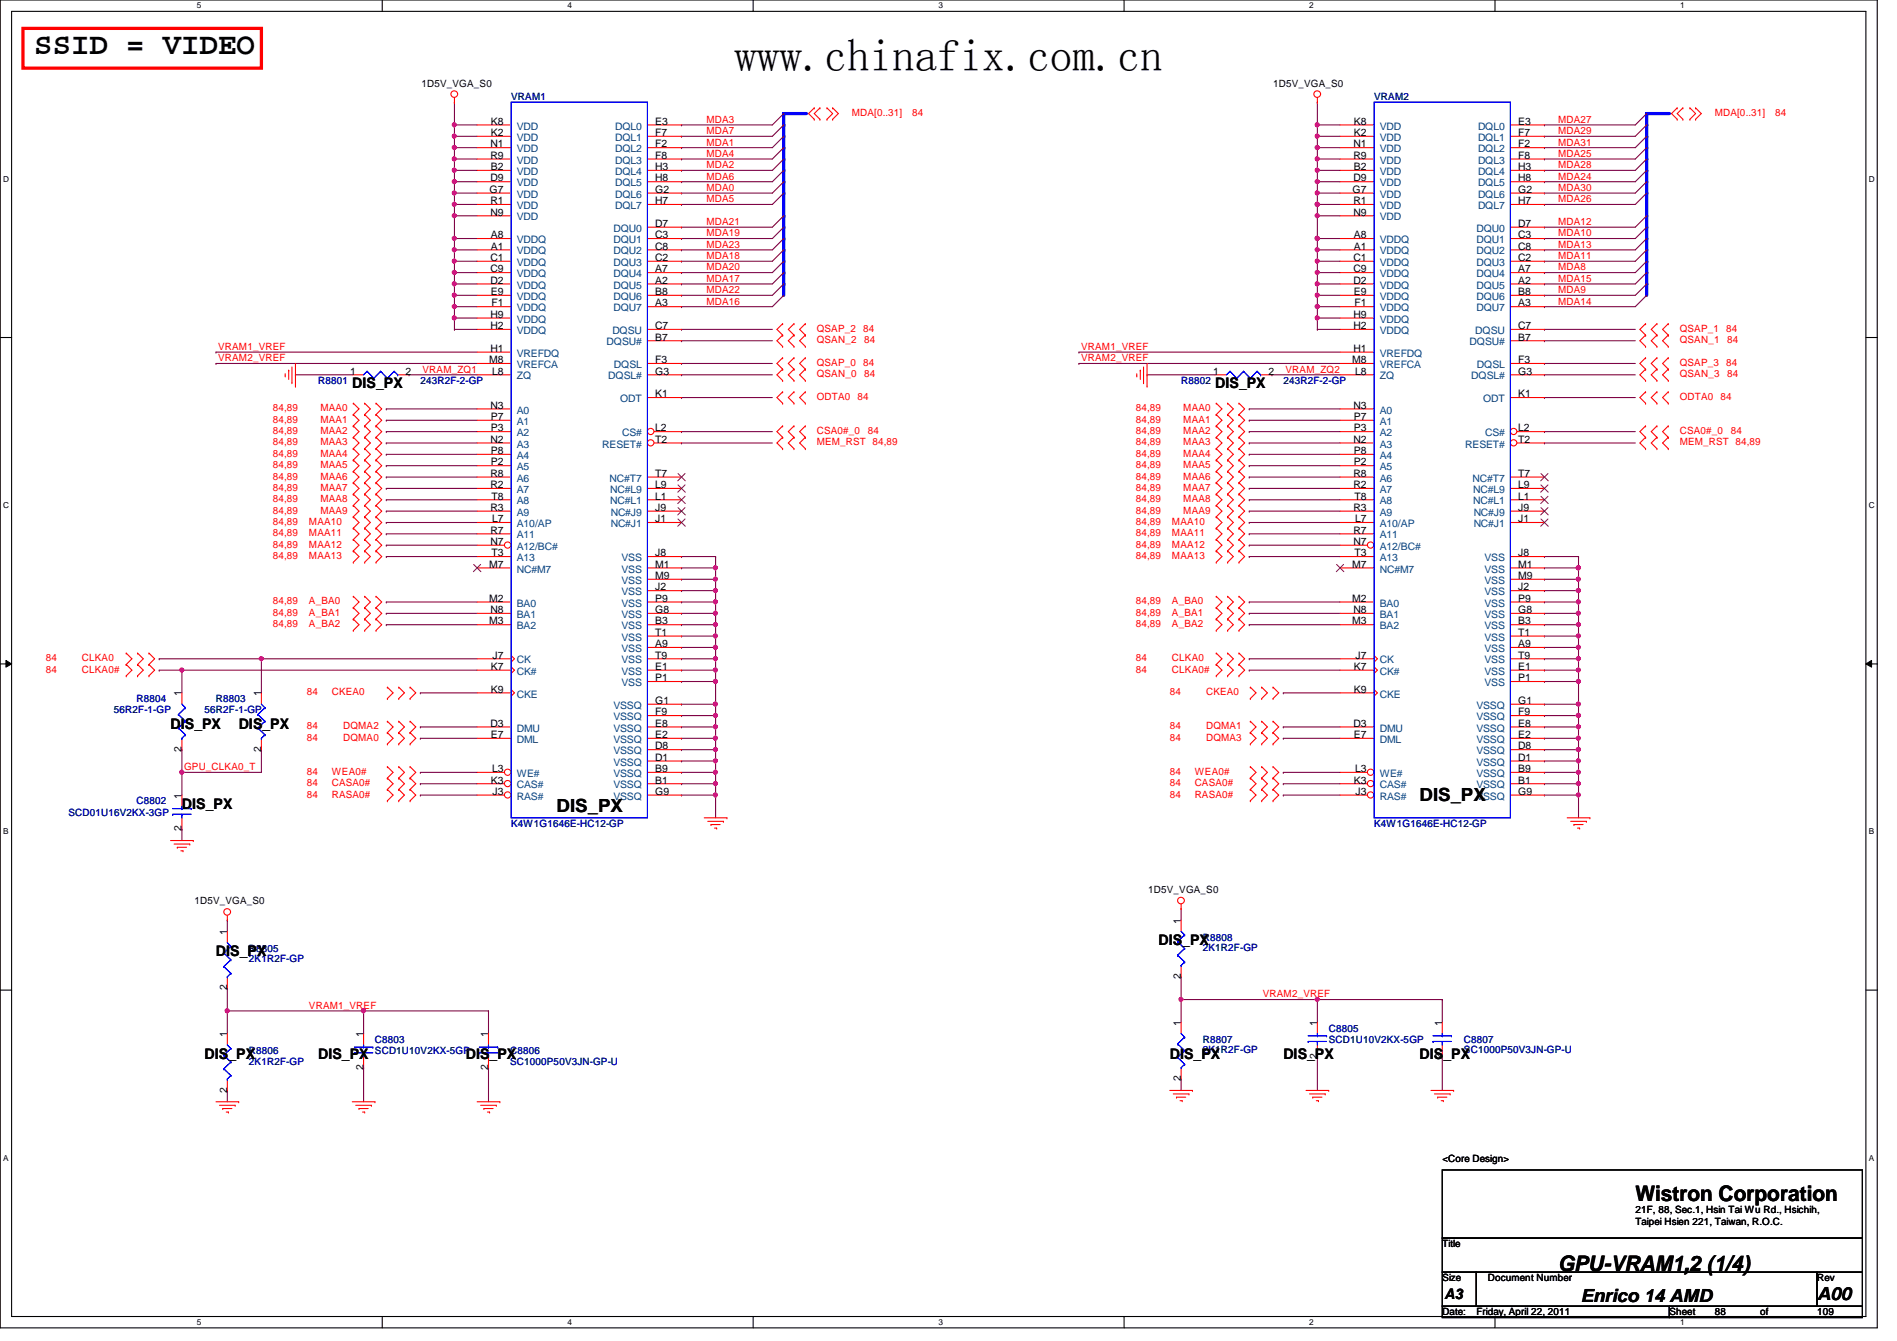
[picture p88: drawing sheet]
<svg xmlns="http://www.w3.org/2000/svg" width="297mm" height="210mm" viewBox="0 0 297 210" stroke-linecap="round" stroke-linejoin="round" font-family="sans-serif">
<defs><g id="words">
<text font-size="7.1" x="115" y="11.1">www.chinafix.com.cn</text>
<text font-size="4.8" x="5.4" y="8.5">SSID = VIDEO</text>
<g font-size="3.3">
<text x="256.1" y="188">Wistron Corporation</text>
<text x="244" y="199">GPU-VRAM1,2 (1/4)</text>
</g>
<g font-size="2.8">
<text x="222.3" y="125.3">DIS_PX</text>
<text x="87.2" y="127.1">DIS_PX</text>
<text x="247.5" y="203.8">Enrico 14 AMD</text>
<text x="284.5" y="203.5">A00</text>
</g>
<g font-size="2.3">
<text x="55.2" y="60.8">DIS_PX</text>
<text x="190.3" y="60.8">DIS_PX</text>
<text x="26.7" y="114.1">DIS_PX</text>
<text x="37.4" y="114.1">DIS_PX</text>
<text x="28.5" y="126.6">DIS_PX</text>
<text x="33.8" y="149.7">DIS_PX</text>
<text x="181.4" y="147.9">DIS_PX</text>
<text x="32" y="165.7">DIS_PX</text>
<text x="49.8" y="165.7">DIS_PX</text>
<text x="72.9" y="165.7">DIS_PX</text>
<text x="183.2" y="165.7">DIS_PX</text>
<text x="201" y="165.7">DIS_PX</text>
<text x="222.3" y="165.7">DIS_PX</text>
<text x="226.2" y="203.3">A3</text>
</g>
<g font-size="1.6">
<text x="66" y="13.5">1D5V_VGA_S0</text>
<text x="199.3" y="13.5">1D5V_VGA_S0</text>
<text x="76.8" y="23.1">N1</text>
<text x="76.9" y="21.3">K2</text>
<text x="76.9" y="19.5">K8</text>
<text x="102.6" y="19.5">E3</text>
<text x="102.6" y="21.3">F7</text>
<text x="102.6" y="23.1">F2</text>
<text x="211.9" y="23.1">N1</text>
<text x="212" y="21.3">K2</text>
<text x="212" y="19.5">K8</text>
<text x="237.7" y="19.5">E3</text>
<text x="237.7" y="21.3">F7</text>
<text x="237.7" y="23.1">F2</text>
<text x="76.8" y="28.4">D9</text>
<text x="76.8" y="24.8">R9</text>
<text x="76.9" y="26.6">B2</text>
<text x="102.6" y="24.8">F8</text>
<text x="102.6" y="26.6">H3</text>
<text x="102.6" y="28.4">H8</text>
<text x="211.9" y="28.4">D9</text>
<text x="211.9" y="24.8">R9</text>
<text x="212" y="26.6">B2</text>
<text x="237.7" y="24.8">F8</text>
<text x="237.7" y="26.6">H3</text>
<text x="237.7" y="28.4">H8</text>
<text x="76.7" y="30.2">G7</text>
<text x="76.8" y="33.7">N9</text>
<text x="76.8" y="32">R1</text>
<text x="102.6" y="30.2">G2</text>
<text x="102.6" y="32">H7</text>
<text x="102.6" y="35.5">D7</text>
<text x="211.8" y="30.2">G7</text>
<text x="211.9" y="33.7">N9</text>
<text x="211.9" y="32">R1</text>
<text x="237.7" y="30.2">G2</text>
<text x="237.7" y="32">H7</text>
<text x="237.7" y="35.5">D7</text>
<text x="76.8" y="40.9">C1</text>
<text x="76.9" y="39.1">A1</text>
<text x="76.9" y="37.3">A8</text>
<text x="102.6" y="37.3">C3</text>
<text x="102.6" y="39.1">C8</text>
<text x="102.6" y="40.9">C2</text>
<text x="211.9" y="40.9">C1</text>
<text x="212" y="39.1">A1</text>
<text x="212" y="37.3">A8</text>
<text x="237.7" y="37.3">C3</text>
<text x="237.7" y="39.1">C8</text>
<text x="237.7" y="40.9">C2</text>
<text x="76.8" y="42.6">C9</text>
<text x="76.8" y="44.4">D2</text>
<text x="76.9" y="46.2">E9</text>
<text x="77" y="48">F1</text>
<text x="102.6" y="42.6">A7</text>
<text x="102.6" y="44.4">A2</text>
<text x="102.6" y="46.2">B8</text>
<text x="102.6" y="48">A3</text>
<text x="211.9" y="42.6">C9</text>
<text x="211.9" y="44.4">D2</text>
<text x="212" y="46.2">E9</text>
<text x="212.1" y="48">F1</text>
<text x="237.7" y="42.6">A7</text>
<text x="237.7" y="44.4">A2</text>
<text x="237.7" y="46.2">B8</text>
<text x="237.7" y="48">A3</text>
<text x="76.8" y="51.5">H2</text>
<text x="76.8" y="49.7">H9</text>
<text x="102.6" y="51.5">C7</text>
<text x="102.6" y="53.3">B7</text>
<text x="211.9" y="51.5">H2</text>
<text x="211.9" y="49.7">H9</text>
<text x="237.7" y="51.5">C7</text>
<text x="237.7" y="53.3">B7</text>
<text x="54.8" y="58.6">1</text>
<text x="63.5" y="58.6">2</text>
<text x="76.6" y="56.9">M8</text>
<text x="76.8" y="55.1">H1</text>
<text x="77" y="58.6">L8</text>
<text x="102.6" y="56.9">F3</text>
<text x="102.6" y="58.6">G3</text>
<text x="189.9" y="58.6">1</text>
<text x="198.6" y="58.6">2</text>
<text x="211.7" y="56.9">M8</text>
<text x="211.9" y="55.1">H1</text>
<text x="212.2" y="58.6">L8</text>
<text x="237.7" y="56.9">F3</text>
<text x="237.7" y="58.6">G3</text>
<text x="76.8" y="64">N3</text>
<text x="76.9" y="65.7">P7</text>
<text x="102.6" y="62.2">K1</text>
<text x="211.9" y="64">N3</text>
<text x="212" y="65.7">P7</text>
<text x="237.7" y="62.2">K1</text>
<text x="76.8" y="69.3">N2</text>
<text x="76.9" y="67.5">P3</text>
<text x="76.9" y="71.1">P8</text>
<text x="102.6" y="67.5">L2</text>
<text x="102.6" y="69.3">T2</text>
<text x="211.9" y="69.3">N2</text>
<text x="212" y="67.5">P3</text>
<text x="212" y="71.1">P8</text>
<text x="237.7" y="67.5">L2</text>
<text x="237.7" y="69.3">T2</text>
<text x="76.8" y="76.4">R2</text>
<text x="76.8" y="74.6">R8</text>
<text x="76.9" y="72.9">P2</text>
<text x="102.6" y="76.4">L9</text>
<text x="102.6" y="74.6">T7</text>
<text x="211.9" y="76.4">R2</text>
<text x="211.9" y="74.6">R8</text>
<text x="212" y="72.9">P2</text>
<text x="237.7" y="76.4">L9</text>
<text x="237.7" y="74.6">T7</text>
<text x="76.8" y="83.5">R7</text>
<text x="76.8" y="80">R3</text>
<text x="77" y="78.2">T8</text>
<text x="77" y="81.7">L7</text>
<text x="102.6" y="81.7">J1</text>
<text x="102.6" y="80">J9</text>
<text x="102.6" y="78.2">L1</text>
<text x="211.9" y="83.5">R7</text>
<text x="211.9" y="80">R3</text>
<text x="212.1" y="78.2">T8</text>
<text x="212.2" y="81.7">L7</text>
<text x="237.7" y="81.7">J1</text>
<text x="237.7" y="80">J9</text>
<text x="237.7" y="78.2">L1</text>
<text x="76.6" y="88.9">M7</text>
<text x="76.8" y="85.3">N7</text>
<text x="77" y="87.1">T3</text>
<text x="102.6" y="88.9">M1</text>
<text x="102.6" y="87.1">J8</text>
<text x="211.7" y="88.9">M7</text>
<text x="211.9" y="85.3">N7</text>
<text x="212.1" y="87.1">T3</text>
<text x="237.7" y="88.9">M1</text>
<text x="237.7" y="87.1">J8</text>
<text x="76.6" y="94.2">M2</text>
<text x="76.8" y="96">N8</text>
<text x="102.6" y="94.2">P9</text>
<text x="102.6" y="90.6">M9</text>
<text x="102.6" y="92.4">J2</text>
<text x="102.6" y="96">G8</text>
<text x="211.7" y="94.2">M2</text>
<text x="211.9" y="96">N8</text>
<text x="237.7" y="94.2">P9</text>
<text x="237.7" y="90.6">M9</text>
<text x="237.7" y="92.4">J2</text>
<text x="237.7" y="96">G8</text>
<text x="76.6" y="97.7">M3</text>
<text x="102.6" y="101.3">A9</text>
<text x="102.6" y="97.7">B3</text>
<text x="102.6" y="99.5">T1</text>
<text x="211.7" y="97.7">M3</text>
<text x="237.7" y="101.3">A9</text>
<text x="237.7" y="97.7">B3</text>
<text x="237.7" y="99.5">T1</text>
<text x="76.9" y="104.9">K7</text>
<text x="77.1" y="103.1">J7</text>
<text x="102.6" y="104.9">E1</text>
<text x="102.6" y="103.1">T9</text>
<text x="102.6" y="106.6">P1</text>
<text x="212" y="104.9">K7</text>
<text x="212.3" y="103.1">J7</text>
<text x="237.7" y="104.9">E1</text>
<text x="237.7" y="103.1">T9</text>
<text x="237.7" y="106.6">P1</text>
<text x="28.4" y="109" transform="rotate(-90 28.4 109)">1</text>
<text x="40.9" y="109" transform="rotate(-90 40.9 109)">1</text>
<text x="76.8" y="113.7">D3</text>
<text x="76.9" y="108.4">K9</text>
<text x="102.6" y="110.2">G1</text>
<text x="102.6" y="112">F9</text>
<text x="102.6" y="113.7">E8</text>
<text x="211.9" y="113.7">D3</text>
<text x="212" y="108.4">K9</text>
<text x="237.7" y="110.2">G1</text>
<text x="237.7" y="112">F9</text>
<text x="237.7" y="113.7">E8</text>
<text x="28.4" y="117.7" transform="rotate(-90 28.4 117.7)">2</text>
<text x="40.9" y="117.7" transform="rotate(-90 40.9 117.7)">2</text>
<text x="76.9" y="115.5">E7</text>
<text x="102.6" y="119.1">D1</text>
<text x="102.6" y="117.3">D8</text>
<text x="102.6" y="115.5">E2</text>
<text x="212" y="115.5">E7</text>
<text x="237.7" y="119.1">D1</text>
<text x="237.7" y="117.3">D8</text>
<text x="237.7" y="115.5">E2</text>
<text x="28.4" y="125" transform="rotate(-90 28.4 125)">1</text>
<text x="76.9" y="122.6">K3</text>
<text x="77" y="120.9">L3</text>
<text x="77.1" y="124.4">J3</text>
<text x="102.6" y="124.4">G9</text>
<text x="102.6" y="120.9">B9</text>
<text x="102.6" y="122.6">B1</text>
<text x="212" y="122.6">K3</text>
<text x="212.2" y="120.9">L3</text>
<text x="212.3" y="124.4">J3</text>
<text x="237.7" y="124.4">G9</text>
<text x="237.7" y="120.9">B9</text>
<text x="237.7" y="122.6">B1</text>
<text x="28.4" y="130.1" transform="rotate(-90 28.4 130.1)">2</text>
<text x="30.4" y="141.6">1D5V_VGA_S0</text>
<text x="179.8" y="139.8">1D5V_VGA_S0</text>
<text x="35.6" y="146.3" transform="rotate(-90 35.6 146.3)">1</text>
<text x="184.9" y="144.6" transform="rotate(-90 184.9 144.6)">1</text>
<text x="35.6" y="155" transform="rotate(-90 35.6 155)">2</text>
<text x="184.9" y="153.2" transform="rotate(-90 184.9 153.2)">2</text>
<text x="184.9" y="160.6" transform="rotate(-90 184.9 160.6)">1</text>
<text x="206.2" y="160.6" transform="rotate(-90 206.2 160.6)">1</text>
<text x="225.8" y="160.6" transform="rotate(-90 225.8 160.6)">1</text>
<text x="35.6" y="162.3" transform="rotate(-90 35.6 162.3)">1</text>
<text x="56.9" y="167.5" transform="rotate(-90 56.9 167.5)">2</text>
<text x="56.9" y="162.3" transform="rotate(-90 56.9 162.3)">1</text>
<text x="76.5" y="167.5" transform="rotate(-90 76.5 167.5)">2</text>
<text x="76.5" y="162.3" transform="rotate(-90 76.5 162.3)">1</text>
<text x="206.2" y="165.7" transform="rotate(-90 206.2 165.7)">2</text>
<text x="225.8" y="165.7" transform="rotate(-90 225.8 165.7)">2</text>
<text x="35.6" y="171" transform="rotate(-90 35.6 171)">2</text>
<text x="184.9" y="169.2" transform="rotate(-90 184.9 169.2)">2</text>
<text x="225.8" y="181.9">&lt;Core Design&gt;</text>
<text x="256.1" y="189.9">21F, 88, Sec.1, Hsin Tai Wu Rd., Hsichih,</text>
<text x="256.1" y="191.7">Taipei Hsien 221, Taiwan, R.O.C.</text>
<text x="225.8" y="195.2">Title</text>
<text x="225.8" y="200.6">Size</text>
<text x="233" y="200.6">Document Number</text>
<text x="284.5" y="200.6">Rev</text>
<text x="225.8" y="205.9">Date:</text>
<text x="231.2" y="205.9">Friday, April 22, 2011</text>
<text x="261.4" y="205.9">Sheet</text>
<text x="268.5" y="205.9">88</text>
<text x="275.6" y="205.9">of</text>
<text x="284.5" y="205.9">109</text>
</g>
<g font-size="1.6" fill="#000080">
<text x="80" y="15.7">VRAM1</text>
<text x="215.2" y="15.7">VRAM2</text>
<text x="49.8" y="60.1">R8801</text>
<text x="65.8" y="60.1">243R2F-2-GP</text>
<text x="185" y="60.1">R8802</text>
<text x="201" y="60.1">243R2F-2-GP</text>
<text x="17.8" y="111.7">56R2F-1-GP</text>
<text x="21.4" y="109.9">R8804</text>
<text x="32" y="111.7">56R2F-1-GP</text>
<text x="33.8" y="109.9">R8803</text>
<text x="21.4" y="125.9">C8802</text>
<text x="10.7" y="127.7">SCD01U16V2KX-3GP</text>
<text x="80" y="129.5">K4W1G1646E-HC12-GP</text>
<text x="215.2" y="129.5">K4W1G1646E-HC12-GP</text>
<text x="39" y="149">R8805</text>
<text x="188.3" y="147.2">R8808</text>
<text x="188.3" y="148.8">2K1R2F-GP</text>
<text x="39" y="150.6">2K1R2F-GP</text>
<text x="208.1" y="161.5">C8805</text>
<text x="39" y="165">R8806</text>
<text x="39" y="166.6">2K1R2F-GP</text>
<text x="58.7" y="163.2">C8803</text>
<text x="58.7" y="165">SCD1U10V2KX-5GP</text>
<text x="79.9" y="165">C8806</text>
<text x="79.9" y="166.6">SC1000P50V3JN-GP-U</text>
<text x="188.3" y="163.2">R8807</text>
<text x="188.3" y="164.8">2K1R2F-GP</text>
<text x="208.1" y="163.2">SCD1U10V2KX-5GP</text>
<text x="229.2" y="163.2">C8807</text>
<text x="229.2" y="164.8">SC1000P50V3JN-GP-U</text>
</g>
<g font-size="1.6" fill="#004080">
<text x="80.9" y="22.1">VDD</text>
<text x="80.9" y="20.3">VDD</text>
<text x="80.9" y="23.8">VDD</text>
<text x="96.3" y="20.3">DQL0</text>
<text x="96.3" y="22.1">DQL1</text>
<text x="96.3" y="23.8">DQL2</text>
<text x="216.1" y="22.1">VDD</text>
<text x="216.1" y="20.3">VDD</text>
<text x="216.1" y="23.8">VDD</text>
<text x="231.4" y="20.3">DQL0</text>
<text x="231.4" y="22.1">DQL1</text>
<text x="231.4" y="23.8">DQL2</text>
<text x="80.9" y="27.4">VDD</text>
<text x="80.9" y="29.2">VDD</text>
<text x="80.9" y="25.6">VDD</text>
<text x="96.3" y="25.6">DQL3</text>
<text x="96.3" y="27.4">DQL4</text>
<text x="96.3" y="29.2">DQL5</text>
<text x="216.1" y="27.4">VDD</text>
<text x="216.1" y="29.2">VDD</text>
<text x="216.1" y="25.6">VDD</text>
<text x="231.4" y="25.6">DQL3</text>
<text x="231.4" y="27.4">DQL4</text>
<text x="231.4" y="29.2">DQL5</text>
<text x="80.9" y="30.9">VDD</text>
<text x="80.9" y="34.5">VDD</text>
<text x="80.9" y="32.7">VDD</text>
<text x="96.3" y="30.9">DQL6</text>
<text x="96.3" y="32.7">DQL7</text>
<text x="216.1" y="30.9">VDD</text>
<text x="216.1" y="34.5">VDD</text>
<text x="216.1" y="32.7">VDD</text>
<text x="231.4" y="30.9">DQL6</text>
<text x="231.4" y="32.7">DQL7</text>
<text x="80.9" y="39.8">VDDQ</text>
<text x="80.9" y="38.1">VDDQ</text>
<text x="80.9" y="41.6">VDDQ</text>
<text x="96.1" y="36.3">DQU0</text>
<text x="96.1" y="38.1">DQU1</text>
<text x="96.1" y="39.8">DQU2</text>
<text x="96.1" y="41.6">DQU3</text>
<text x="216.1" y="39.8">VDDQ</text>
<text x="216.1" y="38.1">VDDQ</text>
<text x="216.1" y="41.6">VDDQ</text>
<text x="231.2" y="36.3">DQU0</text>
<text x="231.2" y="38.1">DQU1</text>
<text x="231.2" y="39.8">DQU2</text>
<text x="231.2" y="41.6">DQU3</text>
<text x="80.9" y="43.4">VDDQ</text>
<text x="80.9" y="45.2">VDDQ</text>
<text x="80.9" y="46.9">VDDQ</text>
<text x="96.1" y="43.4">DQU4</text>
<text x="96.1" y="45.2">DQU5</text>
<text x="96.1" y="46.9">DQU6</text>
<text x="216.1" y="43.4">VDDQ</text>
<text x="216.1" y="45.2">VDDQ</text>
<text x="216.1" y="46.9">VDDQ</text>
<text x="231.2" y="43.4">DQU4</text>
<text x="231.2" y="45.2">DQU5</text>
<text x="231.2" y="46.9">DQU6</text>
<text x="80.9" y="48.7">VDDQ</text>
<text x="80.9" y="52.3">VDDQ</text>
<text x="80.9" y="50.5">VDDQ</text>
<text x="95.9" y="52.3">DQSU</text>
<text x="96.1" y="48.7">DQU7</text>
<text x="216.1" y="48.7">VDDQ</text>
<text x="216.1" y="52.3">VDDQ</text>
<text x="216.1" y="50.5">VDDQ</text>
<text x="231" y="52.3">DQSU</text>
<text x="231.2" y="48.7">DQU7</text>
<text x="80.9" y="55.8">VREFDQ</text>
<text x="80.9" y="57.6">VREFCA</text>
<text x="80.9" y="59.4">ZQ</text>
<text x="95" y="54.1">DQSU#</text>
<text x="95.2" y="59.4">DQSL#</text>
<text x="96.1" y="57.6">DQSL</text>
<text x="216.1" y="55.8">VREFDQ</text>
<text x="216.1" y="57.6">VREFCA</text>
<text x="216.1" y="59.4">ZQ</text>
<text x="230.1" y="54.1">DQSU#</text>
<text x="230.4" y="59.4">DQSL#</text>
<text x="231.3" y="57.6">DQSL</text>
<text x="80.9" y="64.7">A0</text>
<text x="97.1" y="62.9">ODT</text>
<text x="216.1" y="64.7">A0</text>
<text x="232.2" y="62.9">ODT</text>
<text x="80.9" y="66.5">A1</text>
<text x="80.9" y="68.3">A2</text>
<text x="80.9" y="70.1">A3</text>
<text x="80.9" y="71.8">A4</text>
<text x="94.3" y="70.1">RESET#</text>
<text x="97.4" y="68.3">CS#</text>
<text x="216.1" y="66.5">A1</text>
<text x="216.1" y="68.3">A2</text>
<text x="216.1" y="70.1">A3</text>
<text x="216.1" y="71.8">A4</text>
<text x="229.4" y="70.1">RESET#</text>
<text x="232.5" y="68.3">CS#</text>
<text x="80.9" y="77.2">A7</text>
<text x="80.9" y="73.6">A5</text>
<text x="80.9" y="75.4">A6</text>
<text x="95.5" y="75.4">NC#T7</text>
<text x="95.5" y="77.2">NC#L9</text>
<text x="216.1" y="77.2">A7</text>
<text x="216.1" y="73.6">A5</text>
<text x="216.1" y="75.4">A6</text>
<text x="230.6" y="75.4">NC#T7</text>
<text x="230.7" y="77.2">NC#L9</text>
<text x="80.9" y="79">A8</text>
<text x="80.9" y="82.5">A10/AP</text>
<text x="80.9" y="80.7">A9</text>
<text x="95.5" y="79">NC#L1</text>
<text x="95.6" y="82.5">NC#J1</text>
<text x="95.6" y="80.7">NC#J9</text>
<text x="216.1" y="79">A8</text>
<text x="216.1" y="82.5">A10/AP</text>
<text x="216.1" y="80.7">A9</text>
<text x="230.7" y="79">NC#L1</text>
<text x="230.8" y="82.5">NC#J1</text>
<text x="230.8" y="80.7">NC#J9</text>
<text x="80.9" y="84.3">A11</text>
<text x="80.9" y="86.1">A12/BC#</text>
<text x="80.9" y="87.8">A13</text>
<text x="80.9" y="89.6">NC#M7</text>
<text x="97.3" y="89.6">VSS</text>
<text x="97.3" y="87.8">VSS</text>
<text x="216.1" y="84.3">A11</text>
<text x="216.1" y="86.1">A12/BC#</text>
<text x="216.1" y="87.8">A13</text>
<text x="216.1" y="89.6">NC#M7</text>
<text x="232.4" y="89.6">VSS</text>
<text x="232.4" y="87.8">VSS</text>
<text x="80.9" y="95">BA0</text>
<text x="97.3" y="95">VSS</text>
<text x="97.3" y="91.4">VSS</text>
<text x="97.3" y="93.2">VSS</text>
<text x="216.1" y="95">BA0</text>
<text x="232.4" y="95">VSS</text>
<text x="232.4" y="91.4">VSS</text>
<text x="232.4" y="93.2">VSS</text>
<text x="80.9" y="96.7">BA1</text>
<text x="80.9" y="98.5">BA2</text>
<text x="97.3" y="98.5">VSS</text>
<text x="97.3" y="100.3">VSS</text>
<text x="97.3" y="96.7">VSS</text>
<text x="216.1" y="96.7">BA1</text>
<text x="216.1" y="98.5">BA2</text>
<text x="232.4" y="98.5">VSS</text>
<text x="232.4" y="100.3">VSS</text>
<text x="232.4" y="96.7">VSS</text>
<text x="80.9" y="105.6">CK#</text>
<text x="80.9" y="103.8">CK</text>
<text x="97.3" y="102.1">VSS</text>
<text x="97.3" y="105.6">VSS</text>
<text x="97.3" y="103.8">VSS</text>
<text x="97.3" y="107.4">VSS</text>
<text x="216.1" y="105.6">CK#</text>
<text x="216.1" y="103.8">CK</text>
<text x="232.4" y="102.1">VSS</text>
<text x="232.4" y="105.6">VSS</text>
<text x="232.4" y="103.8">VSS</text>
<text x="232.4" y="107.4">VSS</text>
<text x="80.9" y="109.2">CKE</text>
<text x="96.1" y="111">VSSQ</text>
<text x="96.1" y="112.7">VSSQ</text>
<text x="216.1" y="109.2">CKE</text>
<text x="231.2" y="111">VSSQ</text>
<text x="231.2" y="112.7">VSSQ</text>
<text x="80.9" y="114.5">DMU</text>
<text x="80.9" y="116.3">DML</text>
<text x="96.1" y="119.8">VSSQ</text>
<text x="96.1" y="118.1">VSSQ</text>
<text x="96.1" y="116.3">VSSQ</text>
<text x="96.1" y="114.5">VSSQ</text>
<text x="216.1" y="114.5">DMU</text>
<text x="216.1" y="116.3">DML</text>
<text x="231.2" y="119.8">VSSQ</text>
<text x="231.2" y="118.1">VSSQ</text>
<text x="231.2" y="116.3">VSSQ</text>
<text x="231.2" y="114.5">VSSQ</text>
<text x="80.9" y="121.6">WE#</text>
<text x="80.9" y="125.2">RAS#</text>
<text x="80.9" y="123.4">CAS#</text>
<text x="96.1" y="125.2">VSSQ</text>
<text x="96.1" y="121.6">VSSQ</text>
<text x="96.1" y="123.4">VSSQ</text>
<text x="216.1" y="121.6">WE#</text>
<text x="216.1" y="125.2">RAS#</text>
<text x="216.1" y="123.4">CAS#</text>
<text x="231.2" y="125.2">VSSQ</text>
<text x="231.2" y="121.6">VSSQ</text>
<text x="231.2" y="123.4">VSSQ</text>
</g>
<g font-size="1.6" fill="#f00">
<text x="110.6" y="19.2">MDA3</text>
<text x="110.6" y="22.8">MDA1</text>
<text x="110.6" y="21">MDA7</text>
<text x="133.4" y="18.2">MDA[0..31]</text>
<text x="142.8" y="18.2">84</text>
<text x="244" y="19.2">MDA27</text>
<text x="244" y="21">MDA29</text>
<text x="244" y="22.8">MDA31</text>
<text x="268.5" y="18.2">MDA[0..31]</text>
<text x="278" y="18.2">84</text>
<text x="110.6" y="29.9">MDA0</text>
<text x="110.6" y="26.3">MDA2</text>
<text x="110.6" y="24.6">MDA4</text>
<text x="110.6" y="28.1">MDA6</text>
<text x="244" y="26.3">MDA28</text>
<text x="244" y="28.1">MDA24</text>
<text x="244" y="29.9">MDA30</text>
<text x="244" y="24.6">MDA25</text>
<text x="110.6" y="31.7">MDA5</text>
<text x="110.6" y="35.2">MDA21</text>
<text x="244" y="31.7">MDA26</text>
<text x="244" y="35.2">MDA12</text>
<text x="110.6" y="40.6">MDA18</text>
<text x="110.6" y="38.8">MDA23</text>
<text x="110.6" y="37">MDA19</text>
<text x="244" y="40.6">MDA11</text>
<text x="244" y="37">MDA10</text>
<text x="244" y="38.8">MDA13</text>
<text x="110.6" y="45.9">MDA22</text>
<text x="110.6" y="42.3">MDA20</text>
<text x="110.6" y="44.1">MDA17</text>
<text x="110.6" y="47.7">MDA16</text>
<text x="244" y="47.7">MDA14</text>
<text x="244" y="42.3">MDA8</text>
<text x="244" y="44.1">MDA15</text>
<text x="244" y="45.9">MDA9</text>
<text x="127.9" y="51.9">QSAP_2</text>
<text x="127.9" y="53.7">QSAN_2</text>
<text x="135.2" y="51.9">84</text>
<text x="135.3" y="53.7">84</text>
<text x="263" y="51.9">QSAP_1</text>
<text x="263" y="53.7">QSAN_1</text>
<text x="270.3" y="51.9">84</text>
<text x="270.5" y="53.7">84</text>
<text x="34.2" y="54.8">VRAM1_VREF</text>
<text x="34.2" y="56.6">VRAM2_VREF</text>
<text x="66.2" y="58.3">VRAM_ZQ1</text>
<text x="127.9" y="57.3">QSAP_0</text>
<text x="127.9" y="59.1">QSAN_0</text>
<text x="135.2" y="57.3">84</text>
<text x="135.3" y="59.1">84</text>
<text x="169.3" y="54.8">VRAM1_VREF</text>
<text x="169.3" y="56.6">VRAM2_VREF</text>
<text x="201.3" y="58.3">VRAM_ZQ2</text>
<text x="263" y="57.3">QSAP_3</text>
<text x="263" y="59.1">QSAN_3</text>
<text x="270.3" y="57.3">84</text>
<text x="270.5" y="59.1">84</text>
<text x="42.7" y="64.4">84,89</text>
<text x="50.2" y="64.4">MAA0</text>
<text x="127.9" y="62.6">ODTA0</text>
<text x="134.3" y="62.6">84</text>
<text x="177.8" y="64.4">84,89</text>
<text x="185.3" y="64.4">MAA0</text>
<text x="263" y="62.6">ODTA0</text>
<text x="269.4" y="62.6">84</text>
<text x="42.7" y="66.2">84,89</text>
<text x="42.7" y="67.9">84,89</text>
<text x="42.7" y="69.7">84,89</text>
<text x="42.7" y="71.5">84,89</text>
<text x="50.2" y="66.2">MAA1</text>
<text x="50.2" y="67.9">MAA2</text>
<text x="50.2" y="69.7">MAA3</text>
<text x="50.2" y="71.5">MAA4</text>
<text x="127.9" y="67.9">CSA0#_0</text>
<text x="127.9" y="69.7">MEM_RST 84,89</text>
<text x="135.9" y="67.9">84</text>
<text x="177.8" y="66.2">84,89</text>
<text x="177.8" y="67.9">84,89</text>
<text x="177.8" y="69.7">84,89</text>
<text x="177.8" y="71.5">84,89</text>
<text x="185.3" y="66.2">MAA1</text>
<text x="185.3" y="67.9">MAA2</text>
<text x="185.3" y="69.7">MAA3</text>
<text x="185.3" y="71.5">MAA4</text>
<text x="263" y="67.9">CSA0#_0</text>
<text x="263" y="69.7">MEM_RST 84,89</text>
<text x="271" y="67.9">84</text>
<text x="42.7" y="73.3">84,89</text>
<text x="42.7" y="75.1">84,89</text>
<text x="42.7" y="76.8">84,89</text>
<text x="50.2" y="73.3">MAA5</text>
<text x="50.2" y="75.1">MAA6</text>
<text x="50.2" y="76.8">MAA7</text>
<text x="177.8" y="73.3">84,89</text>
<text x="177.8" y="75.1">84,89</text>
<text x="177.8" y="76.8">84,89</text>
<text x="185.3" y="73.3">MAA5</text>
<text x="185.3" y="75.1">MAA6</text>
<text x="185.3" y="76.8">MAA7</text>
<text x="42.7" y="78.6">84,89</text>
<text x="42.7" y="80.4">84,89</text>
<text x="42.7" y="82.2">84,89</text>
<text x="42.7" y="83.9">84,89</text>
<text x="48.4" y="82.2">MAA10</text>
<text x="48.4" y="83.9">MAA11</text>
<text x="50.2" y="78.6">MAA8</text>
<text x="50.2" y="80.4">MAA9</text>
<text x="177.8" y="78.6">84,89</text>
<text x="177.8" y="80.4">84,89</text>
<text x="177.8" y="82.2">84,89</text>
<text x="177.8" y="83.9">84,89</text>
<text x="183.5" y="82.2">MAA10</text>
<text x="183.5" y="83.9">MAA11</text>
<text x="185.3" y="78.6">MAA8</text>
<text x="185.3" y="80.4">MAA9</text>
<text x="42.7" y="85.7">84,89</text>
<text x="42.7" y="87.5">84,89</text>
<text x="48.4" y="85.7">MAA12</text>
<text x="48.4" y="87.5">MAA13</text>
<text x="177.8" y="85.7">84,89</text>
<text x="177.8" y="87.5">84,89</text>
<text x="183.5" y="85.7">MAA12</text>
<text x="183.5" y="87.5">MAA13</text>
<text x="42.7" y="94.6">84,89</text>
<text x="48.4" y="94.6">A_BA0</text>
<text x="177.8" y="94.6">84,89</text>
<text x="183.5" y="94.6">A_BA0</text>
<text x="42.7" y="96.4">84,89</text>
<text x="42.7" y="98.2">84,89</text>
<text x="48.4" y="96.4">A_BA1</text>
<text x="48.4" y="98.2">A_BA2</text>
<text x="177.8" y="96.4">84,89</text>
<text x="177.8" y="98.2">84,89</text>
<text x="183.5" y="96.4">A_BA1</text>
<text x="183.5" y="98.2">A_BA2</text>
<text x="7.2" y="103.5">84</text>
<text x="7.2" y="105.3">84</text>
<text x="12.8" y="103.5">CLKA0</text>
<text x="12.8" y="105.3">CLKA0#</text>
<text x="177.8" y="105.3">84</text>
<text x="177.8" y="103.5">84</text>
<text x="183.5" y="105.3">CLKA0#</text>
<text x="183.5" y="103.5">CLKA0</text>
<text x="48" y="108.8">84</text>
<text x="51.9" y="108.8">CKEA0</text>
<text x="183.2" y="108.8">84</text>
<text x="188.8" y="108.8">CKEA0</text>
<text x="48" y="114.2">84</text>
<text x="48" y="116">84</text>
<text x="53.7" y="114.2">DQMA2</text>
<text x="53.7" y="116">DQMA0</text>
<text x="183.2" y="116">84</text>
<text x="183.2" y="114.2">84</text>
<text x="188.8" y="116">DQMA3</text>
<text x="188.8" y="114.2">DQMA1</text>
<text x="28.8" y="120.6">GPU_CLKA0_T</text>
<text x="48" y="124.8">84</text>
<text x="48" y="123.1">84</text>
<text x="48" y="121.3">84</text>
<text x="51.9" y="124.8">RASA0#</text>
<text x="51.9" y="123.1">CASA0#</text>
<text x="51.9" y="121.3">WEA0#</text>
<text x="183.2" y="123.1">84</text>
<text x="183.2" y="121.3">84</text>
<text x="183.2" y="124.8">84</text>
<text x="187.1" y="123.1">CASA0#</text>
<text x="187.1" y="121.3">WEA0#</text>
<text x="187.1" y="124.8">RASA0#</text>
<text x="48.4" y="157.9">VRAM1_VREF</text>
<text x="197.7" y="156.1">VRAM2_VREF</text>
</g>
<g font-size="1.3">
<text x="30.8" y="1.3">5</text>
<text x="88.9" y="1.3">4</text>
<text x="146.9" y="1.3">3</text>
<text x="205" y="1.3">2</text>
<text x="263.1" y="1.3">1</text>
<text x=".5" y="28.4">D</text>
<text x="292.6" y="28.4">D</text>
<text x=".5" y="79.5">C</text>
<text x="292.6" y="79.5">C</text>
<text x=".5" y="130.6">B</text>
<text x="292.6" y="130.6">B</text>
<text x=".5" y="181.7">A</text>
<text x="292.6" y="181.7">A</text>
<text x="30.8" y="207.4">5</text>
<text x="88.9" y="207.4">4</text>
<text x="146.9" y="207.4">3</text>
<text x="205" y="207.4">2</text>
<text x="263.1" y="207.4">1</text>
</g>
</g></defs>
<path d="M0 0h293.9v207.8h-293.9zM1.8 1.8h290.4v204.3h-290.4z" fill="none" stroke="#000" stroke-width=".17"/>
<g fill="#fff">
<path d="M30.8 .2h.7v1.4h-.7z"/>
<path d="M30.8 206.2h.7v1.4h-.7z"/>
</g>
<path d="M59.9 0v1.8M59.9 206.1v1.7" fill="none" stroke="#000" stroke-width=".17"/>
<g fill="#fff">
<path d="M88.9 .2h.6v1.4h-.6z"/>
<path d="M88.9 206.2h.6v1.4h-.6z"/>
</g>
<path d="M117.9 0v1.8M117.9 206.1v1.7" fill="none" stroke="#000" stroke-width=".17"/>
<g fill="#fff">
<path d="M146.9 .2h.7v1.4h-.7z"/>
<path d="M146.9 206.2h.7v1.4h-.7z"/>
</g>
<path d="M176 0v1.8M176 206.1v1.7" fill="none" stroke="#000" stroke-width=".17"/>
<g fill="#fff">
<path d="M205 .2h.7v1.4h-.7z"/>
<path d="M205 206.2h.7v1.4h-.7z"/>
</g>
<path d="M234.1 0v1.8M234.1 206.1v1.7" fill="none" stroke="#000" stroke-width=".17"/>
<g fill="#fff">
<path d="M263.1 .2h.7v1.4h-.7z"/>
<path d="M263.1 206.2h.7v1.4h-.7z"/>
<path d="M.5 27.3h.9v1.4h-.9z"/>
<path d="M292.6 27.3h.9v1.4h-.9z"/>
<path d="M.5 78.4h.9v1.4h-.9z"/>
<path d="M292.6 78.4h.9v1.4h-.9z"/>
</g>
<path d="M0 52.8h1.8M292.2 52.8h1.7" fill="none" stroke="#000" stroke-width=".17"/>
<g fill="#fff">
<path d="M.5 129.5h.8v1.3h-.8z"/>
<path d="M292.6 129.5h.8v1.3h-.8z"/>
</g>
<path d="M0 103.9h1.8M292.2 103.9h1.7" fill="none" stroke="#000" stroke-width=".17"/>
<path d="M.9 103.4l.9 .5-.9 .5zM292.2 103.9l.9-.5v1z" fill="#000"/>
<path d="M.9 103.4l.9 .5-.9 .5zM292.2 103.9l.9-.5v1z" fill="none" stroke="#000" stroke-width=".16"/>
<g fill="#fff">
<path d="M.5 180.5h.8v1.4h-.8z"/>
<path d="M292.6 180.5h.8v1.4h-.8z"/>
</g>
<path d="M0 155h1.8M292.2 155h1.7" fill="none" stroke="#000" stroke-width=".17"/>
<path d="M64 58.7h.1M64 58.7h10.7M199.2 58.7h.1M199.2 58.7h10.6M241.8 92.5h.1M241.8 92.5h5.4" fill="none" stroke="#800040" stroke-width=".17"/>
<circle cx="247.1" cy="92.4" r=".32" fill="#f0f"/>
<circle cx="247.1" cy="92.4" r=".32" fill="none" stroke="#f0f" stroke-width=".17"/>
<path d="M206.3 32h.1M206.3 30.2h.1M206.3 32h3.5M206.3 30.2v1.8" fill="none" stroke="#800040" stroke-width=".17"/>
<circle cx="206.3" cy="32" r=".32" fill="#f0f"/>
<circle cx="206.3" cy="32" r=".32" fill="none" stroke="#f0f" stroke-width=".17"/>
<circle cx="206.3" cy="30.2" r=".32" fill="#f0f"/>
<circle cx="206.3" cy="30.2" r=".32" fill="none" stroke="#f0f" stroke-width=".17"/>
<path d="M247.2 117.3h.1M247.2 117.3v1.8M200.9 122.7h.1M200.9 122.7h8.9M241.8 120.9h.1M241.8 120.9h5.4" fill="none" stroke="#800040" stroke-width=".17"/>
<circle cx="247.1" cy="117.3" r=".32" fill="#f0f"/>
<circle cx="247.1" cy="117.3" r=".32" fill="none" stroke="#f0f" stroke-width=".17"/>
<path d="M179.6 58.7h.1M179.6 58.7h10.7M241.8 119.1h.1M241.8 117.3h.1M241.8 119.1h5.4M241.8 117.3h5.4" fill="none" stroke="#800040" stroke-width=".17"/>
<circle cx="247.1" cy="117.3" r=".32" fill="#f0f"/>
<circle cx="247.1" cy="117.3" r=".32" fill="none" stroke="#f0f" stroke-width=".17"/>
<path d="M206.3 28.4h.1M206.3 28.4v1.8" fill="none" stroke="#800040" stroke-width=".17"/>
<circle cx="206.3" cy="28.4" r=".32" fill="#f0f"/>
<circle cx="206.3" cy="28.4" r=".32" fill="none" stroke="#f0f" stroke-width=".17"/>
<path d="M206.3 30.2h.1M206.3 30.2h3.5M200.9 120.9h.1M200.9 120.9h8.9" fill="none" stroke="#800040" stroke-width=".17"/>
<path d="M257.8 17.8h3.6" fill="none" stroke="#00f" stroke-width=".51"/>
<circle cx="257.8" cy="17.8" r=".25" fill="#00f"/>
<path d="M247.2 110.2h.1M247.2 110.2v1.8" fill="none" stroke="#800040" stroke-width=".17"/>
<circle cx="247.1" cy="112" r=".32" fill="#f0f"/>
<circle cx="247.1" cy="112" r=".32" fill="none" stroke="#f0f" stroke-width=".17"/>
<circle cx="247.1" cy="110.2" r=".32" fill="#f0f"/>
<circle cx="247.1" cy="110.2" r=".32" fill="none" stroke="#f0f" stroke-width=".17"/>
<path d="M241.8 110.2h.1M241.8 115.6h.1M241.8 110.2h5.4M241.8 115.6h5.4" fill="none" stroke="#800040" stroke-width=".17"/>
<circle cx="247.1" cy="115.5" r=".32" fill="#f0f"/>
<circle cx="247.1" cy="115.5" r=".32" fill="none" stroke="#f0f" stroke-width=".17"/>
<path d="M241.8 113.8h.1M241.8 113.8h5.4" fill="none" stroke="#800040" stroke-width=".17"/>
<circle cx="247.1" cy="113.8" r=".32" fill="#f0f"/>
<circle cx="247.1" cy="113.8" r=".32" fill="none" stroke="#f0f" stroke-width=".17"/>
<path d="M206.3 28.4h.1M206.3 26.7h.1M206.3 28.4h3.5M206.3 26.7v1.7M241.8 112h.1M241.8 112h5.4" fill="none" stroke="#800040" stroke-width=".17"/>
<circle cx="206.3" cy="26.6" r=".32" fill="#f0f"/>
<circle cx="206.3" cy="26.6" r=".32" fill="none" stroke="#f0f" stroke-width=".17"/>
<path d="M241.8 88.9h.1M241.8 88.9h5.4" fill="none" stroke="#800040" stroke-width=".17"/>
<circle cx="247.1" cy="88.9" r=".32" fill="#f0f"/>
<circle cx="247.1" cy="88.9" r=".32" fill="none" stroke="#f0f" stroke-width=".17"/>
<path d="M206.3 49.8h.1M206.3 49.8h3.5M247.2 87.1h.1M247.2 87.1v1.8M247.2 124.5h.1M247.2 124.5v3.5" fill="none" stroke="#800040" stroke-width=".17"/>
<circle cx="247.1" cy="124.4" r=".32" fill="#f0f"/>
<circle cx="247.1" cy="124.4" r=".32" fill="none" stroke="#f0f" stroke-width=".17"/>
<path d="M206.3 49.8h.1M206.3 49.8v1.8" fill="none" stroke="#800040" stroke-width=".17"/>
<circle cx="206.3" cy="49.8" r=".32" fill="#f0f"/>
<circle cx="206.3" cy="49.8" r=".32" fill="none" stroke="#f0f" stroke-width=".17"/>
<path d="M206.3 46.2h.1M206.3 46.2v1.8" fill="none" stroke="#800040" stroke-width=".17"/>
<circle cx="206.3" cy="46.2" r=".32" fill="#f0f"/>
<circle cx="206.3" cy="46.2" r=".32" fill="none" stroke="#f0f" stroke-width=".17"/>
<path d="M206.3 48h.1M206.3 46.2h.1M206.3 44.4h.1M206.3 48h3.5M206.3 46.2h3.5M206.3 44.4v1.8" fill="none" stroke="#800040" stroke-width=".17"/>
<circle cx="206.3" cy="44.4" r=".32" fill="#f0f"/>
<circle cx="206.3" cy="44.4" r=".32" fill="none" stroke="#f0f" stroke-width=".17"/>
<path d="M206.3 44.4h.1M206.3 42.7h.1M206.3 44.4h3.5M206.3 42.7v1.7" fill="none" stroke="#800040" stroke-width=".17"/>
<circle cx="206.3" cy="42.6" r=".32" fill="#f0f"/>
<circle cx="206.3" cy="42.6" r=".32" fill="none" stroke="#f0f" stroke-width=".17"/>
<path d="M206.3 42.7h.1M206.3 40.9h.1M206.3 42.7h3.5M206.3 40.9v1.8" fill="none" stroke="#800040" stroke-width=".17"/>
<circle cx="206.3" cy="40.9" r=".32" fill="#f0f"/>
<circle cx="206.3" cy="40.9" r=".32" fill="none" stroke="#f0f" stroke-width=".17"/>
<path d="M206.3 39.1h.1M206.3 39.1v1.8M206.3 40.9h.1M206.3 40.9h3.5" fill="none" stroke="#800040" stroke-width=".17"/>
<circle cx="206.3" cy="39.1" r=".32" fill="#f0f"/>
<circle cx="206.3" cy="39.1" r=".32" fill="none" stroke="#f0f" stroke-width=".17"/>
<path d="M206.3 39.1h.1M206.3 39.1h3.5M206.3 51.6h.1M206.3 51.6h3.5M241.8 106.7h.1M247.2 104.9h.1M247.2 104.9v1.8h-5.4" fill="none" stroke="#800040" stroke-width=".17"/>
<circle cx="247.1" cy="104.9" r=".32" fill="#f0f"/>
<circle cx="247.1" cy="104.9" r=".32" fill="none" stroke="#f0f" stroke-width=".17"/>
<path d="M206.3 37.3h.1M206.3 37.3h3.5" fill="none" stroke="#800040" stroke-width=".17"/>
<circle cx="206.3" cy="37.3" r=".32" fill="#f0f"/>
<circle cx="206.3" cy="37.3" r=".32" fill="none" stroke="#f0f" stroke-width=".17"/>
<path d="M206.3 26.7h.1M206.3 24.9h.1M206.3 26.7h3.5M206.3 24.9v1.8M241.8 104.9h.1M241.8 104.9h5.4" fill="none" stroke="#800040" stroke-width=".17"/>
<circle cx="206.3" cy="24.9" r=".32" fill="#f0f"/>
<circle cx="206.3" cy="24.9" r=".32" fill="none" stroke="#f0f" stroke-width=".17"/>
<path d="M241.8 67.6h.1M241.8 67.6h14.3M241.8 90.7h.1M241.8 90.7h5.4" fill="none" stroke="#800040" stroke-width=".17"/>
<circle cx="247.1" cy="90.6" r=".32" fill="#f0f"/>
<circle cx="247.1" cy="90.6" r=".32" fill="none" stroke="#f0f" stroke-width=".17"/>
<path d="M195.6 64h.1M195.6 64h14.2M241.8 87.1h.1M241.8 87.1h5.4M247.2 90.7h.1M247.2 90.7v1.8M247.2 103.1h.1M247.2 103.1v1.8" fill="none" stroke="#800040" stroke-width=".17"/>
<circle cx="247.1" cy="103.1" r=".32" fill="#f0f"/>
<circle cx="247.1" cy="103.1" r=".32" fill="none" stroke="#f0f" stroke-width=".17"/>
<path d="M206.3 24.9h.1M206.3 23.1h.1M206.3 24.9h3.5M206.3 23.1v1.8" fill="none" stroke="#800040" stroke-width=".17"/>
<circle cx="206.3" cy="23.1" r=".32" fill="#f0f"/>
<circle cx="206.3" cy="23.1" r=".32" fill="none" stroke="#f0f" stroke-width=".17"/>
<path d="M241.8 103.1h.1M247.2 101.3h.1M247.2 101.3v1.8h-5.4" fill="none" stroke="#800040" stroke-width=".17"/>
<circle cx="247.1" cy="101.3" r=".32" fill="#f0f"/>
<circle cx="247.1" cy="101.3" r=".32" fill="none" stroke="#f0f" stroke-width=".17"/>
<path d="M106.7 92.5h.1M106.7 92.5h5.3M241.8 124.5h.1M247.2 122.7h.1M247.2 122.7v1.8h-5.4" fill="none" stroke="#800040" stroke-width=".17"/>
<circle cx="247.1" cy="122.7" r=".32" fill="#f0f"/>
<circle cx="247.1" cy="122.7" r=".32" fill="none" stroke="#f0f" stroke-width=".17"/>
<path d="M206.3 23.1h.1M206.3 21.3h.1M206.3 23.1h3.5M206.3 21.3v1.8" fill="none" stroke="#800040" stroke-width=".17"/>
<circle cx="206.3" cy="21.3" r=".32" fill="#f0f"/>
<circle cx="206.3" cy="21.3" r=".32" fill="none" stroke="#f0f" stroke-width=".17"/>
<path d="M247.2 99.6h.1M247.2 99.6v1.7h-5.4M241.8 101.3h.1" fill="none" stroke="#800040" stroke-width=".17"/>
<circle cx="247.1" cy="99.5" r=".32" fill="#f0f"/>
<circle cx="247.1" cy="99.5" r=".32" fill="none" stroke="#f0f" stroke-width=".17"/>
<path d="M241.8 122.7h.1M247.2 120.9h.1M247.2 120.9v1.8h-5.4" fill="none" stroke="#800040" stroke-width=".17"/>
<circle cx="247.1" cy="120.9" r=".32" fill="#f0f"/>
<circle cx="247.1" cy="120.9" r=".32" fill="none" stroke="#f0f" stroke-width=".17"/>
<path d="M206.3 16h.1M206.3 16v3.6M206.3 21.3h.1M206.3 21.3h3.5M195.6 94.2h.1M195.6 94.2h14.2M241.8 99.6h.1M247.2 97.8h.1M247.2 97.8v1.8h-5.4M195.6 103.1h.1M195.6 103.1h14.2" fill="none" stroke="#800040" stroke-width=".17"/>
<circle cx="247.1" cy="97.8" r=".32" fill="#f0f"/>
<circle cx="247.1" cy="97.8" r=".32" fill="none" stroke="#f0f" stroke-width=".17"/>
<path d="M241.8 97.8h.1M247.2 96h.1M247.2 96v1.8h-5.4M195.6 104.9h.1M195.6 104.9h14.2" fill="none" stroke="#800040" stroke-width=".17"/>
<circle cx="247.1" cy="96" r=".32" fill="#f0f"/>
<circle cx="247.1" cy="96" r=".32" fill="none" stroke="#f0f" stroke-width=".17"/>
<path d="M71.2 32h.1M71.2 30.2h.1M71.2 32h3.5M71.2 30.2v1.8M241.8 69.3h.1M241.8 69.3h14.3" fill="none" stroke="#800040" stroke-width=".17"/>
<circle cx="71.1" cy="32" r=".32" fill="#f0f"/>
<circle cx="71.1" cy="32" r=".32" fill="none" stroke="#f0f" stroke-width=".17"/>
<circle cx="71.1" cy="30.2" r=".32" fill="#f0f"/>
<circle cx="71.1" cy="30.2" r=".32" fill="none" stroke="#f0f" stroke-width=".17"/>
<path d="M206.3 19.6h.1M206.3 19.6h3.5M206.3 33.8h.1M206.3 32h.1M206.3 33.8h3.5M206.3 32v1.8M195.6 96h.1M195.6 97.8h.1M195.6 96h14.2M195.6 97.8h14.2M200.9 108.5h.1M200.9 108.5h8.9" fill="none" stroke="#800040" stroke-width=".17"/>
<circle cx="206.3" cy="33.8" r=".32" fill="#f0f"/>
<circle cx="206.3" cy="33.8" r=".32" fill="none" stroke="#f0f" stroke-width=".17"/>
<circle cx="206.3" cy="32" r=".32" fill="#f0f"/>
<circle cx="206.3" cy="32" r=".32" fill="none" stroke="#f0f" stroke-width=".17"/>
<path d="M241.8 96h.1M247.2 94.2h.1M247.2 94.2v1.8h-5.4" fill="none" stroke="#800040" stroke-width=".17"/>
<circle cx="247.1" cy="94.2" r=".32" fill="#f0f"/>
<circle cx="247.1" cy="94.2" r=".32" fill="none" stroke="#f0f" stroke-width=".17"/>
<g fill="none" stroke="#800040" stroke-width=".17">
<path d="M195.6 65.8h.1M195.6 67.6h.1M195.6 69.3h.1M195.6 71.1h.1M195.6 72.9h.1M195.6 74.7h.1M195.6 76.5h.1M195.6 78.2h.1M195.6 65.8h14.2M195.6 67.6h14.2M195.6 69.3h14.2M195.6 71.1h14.2"/>
<path d="M195.6 72.9h14.2M195.6 74.7h14.2M195.6 76.5h14.2M195.6 78.2h14.2M241.8 62.2h.1M241.8 62.2h14.3M195.6 80h.1M195.6 81.8h.1M195.6 83.6h.1M195.6 85.3h.1M195.6 87.1h.1M195.6 80h14.2"/>
<path d="M195.6 81.8h14.2M195.6 83.6h14.2M195.6 85.3h14.2M195.6 87.1h14.2M241.8 94.2h.1M241.8 94.2h5.4M112 119.1h.1M112 119.1v1.8h-5.3M65.8 122.7h.1M65.8 122.7h8.9M106.7 120.9h.1M200.9 124.5h.1"/>
<path d="M200.9 124.5h8.9"/>
</g>
<circle cx="112" cy="119.1" r=".32" fill="#f0f"/>
<circle cx="112" cy="119.1" r=".32" fill="none" stroke="#f0f" stroke-width=".17"/>
<path d="M71.2 28.4h.1M71.2 28.4v1.8M46.3 58.7h.1M46.3 58.7h8.9M106.7 119.1h.1M106.7 117.3h.1M106.7 119.1h5.3M106.7 117.3h5.3" fill="none" stroke="#800040" stroke-width=".17"/>
<circle cx="71.1" cy="28.4" r=".32" fill="#f0f"/>
<circle cx="71.1" cy="28.4" r=".32" fill="none" stroke="#f0f" stroke-width=".17"/>
<path d="M71.2 30.2h.1M71.2 30.2h3.5M65.8 120.9h.1M65.8 120.9h8.9" fill="none" stroke="#800040" stroke-width=".17"/>
<path d="M122.7 17.8h3.6" fill="none" stroke="#00f" stroke-width=".51"/>
<circle cx="122.7" cy="17.8" r=".25" fill="#00f"/>
<path d="M112 106.7h.1M112 106.7v3.5" fill="none" stroke="#800040" stroke-width=".17"/>
<circle cx="112" cy="106.6" r=".32" fill="#f0f"/>
<circle cx="112" cy="106.6" r=".32" fill="none" stroke="#f0f" stroke-width=".17"/>
<path d="M106.7 110.2h.1M106.7 115.6h.1M106.7 110.2h5.3M106.7 115.6h5.3" fill="none" stroke="#800040" stroke-width=".17"/>
<circle cx="112" cy="115.5" r=".32" fill="#f0f"/>
<circle cx="112" cy="115.5" r=".32" fill="none" stroke="#f0f" stroke-width=".17"/>
<path d="M106.7 113.8h.1M106.7 113.8h5.3M112 117.3h.1M112 117.3v1.8" fill="none" stroke="#800040" stroke-width=".17"/>
<circle cx="112" cy="117.3" r=".32" fill="#f0f"/>
<circle cx="112" cy="117.3" r=".32" fill="none" stroke="#f0f" stroke-width=".17"/>
<path d="M106.7 112h.1M112 110.2h.1M112 110.2v1.8h-5.3" fill="none" stroke="#800040" stroke-width=".17"/>
<circle cx="112" cy="110.2" r=".32" fill="#f0f"/>
<circle cx="112" cy="110.2" r=".32" fill="none" stroke="#f0f" stroke-width=".17"/>
<path d="M71.2 28.4h.1M71.2 26.7h.1M71.2 28.4h3.5M71.2 26.7v1.7" fill="none" stroke="#800040" stroke-width=".17"/>
<circle cx="71.1" cy="26.6" r=".32" fill="#f0f"/>
<circle cx="71.1" cy="26.6" r=".32" fill="none" stroke="#f0f" stroke-width=".17"/>
<path d="M71.2 49.8h.1M71.2 48h.1M71.2 49.8h3.5M71.2 48v1.8M106.7 88.9h.1M112 87.1h.1M112 87.1v1.8h-5.3" fill="none" stroke="#800040" stroke-width=".17"/>
<circle cx="71.1" cy="48" r=".32" fill="#f0f"/>
<circle cx="71.1" cy="48" r=".32" fill="none" stroke="#f0f" stroke-width=".17"/>
<path d="M71.2 46.2h.1M71.2 46.2v1.8" fill="none" stroke="#800040" stroke-width=".17"/>
<circle cx="71.1" cy="46.2" r=".32" fill="#f0f"/>
<circle cx="71.1" cy="46.2" r=".32" fill="none" stroke="#f0f" stroke-width=".17"/>
<path d="M71.2 48h.1M71.2 46.2h.1M71.2 44.4h.1M71.2 48h3.5M71.2 46.2h3.5M71.2 44.4v1.8" fill="none" stroke="#800040" stroke-width=".17"/>
<circle cx="71.1" cy="44.4" r=".32" fill="#f0f"/>
<circle cx="71.1" cy="44.4" r=".32" fill="none" stroke="#f0f" stroke-width=".17"/>
<path d="M71.2 44.4h.1M71.2 42.7h.1M71.2 44.4h3.5M71.2 42.7v1.7" fill="none" stroke="#800040" stroke-width=".17"/>
<circle cx="71.1" cy="42.6" r=".32" fill="#f0f"/>
<circle cx="71.1" cy="42.6" r=".32" fill="none" stroke="#f0f" stroke-width=".17"/>
<path d="M71.2 42.7h.1M71.2 40.9h.1M71.2 42.7h3.5M71.2 40.9v1.8" fill="none" stroke="#800040" stroke-width=".17"/>
<circle cx="71.1" cy="40.9" r=".32" fill="#f0f"/>
<circle cx="71.1" cy="40.9" r=".32" fill="none" stroke="#f0f" stroke-width=".17"/>
<path d="M71.2 39.1h.1M71.2 39.1v1.8M71.2 40.9h.1M71.2 40.9h3.5" fill="none" stroke="#800040" stroke-width=".17"/>
<circle cx="71.1" cy="39.1" r=".32" fill="#f0f"/>
<circle cx="71.1" cy="39.1" r=".32" fill="none" stroke="#f0f" stroke-width=".17"/>
<path d="M71.2 39.1h.1M71.2 37.3h.1M71.2 39.1h3.5M71.2 37.3v1.8" fill="none" stroke="#800040" stroke-width=".17"/>
<circle cx="71.1" cy="37.3" r=".32" fill="#f0f"/>
<circle cx="71.1" cy="37.3" r=".32" fill="none" stroke="#f0f" stroke-width=".17"/>
<path d="M71.2 51.6h.1M71.2 51.6h3.5M106.7 106.7h.1M112 104.9h.1M112 104.9v1.8h-5.3" fill="none" stroke="#800040" stroke-width=".17"/>
<circle cx="112" cy="104.9" r=".32" fill="#f0f"/>
<circle cx="112" cy="104.9" r=".32" fill="none" stroke="#f0f" stroke-width=".17"/>
<path d="M71.2 37.3h.1M71.2 37.3h3.5M71.2 49.8h.1M71.2 49.8v1.8" fill="none" stroke="#800040" stroke-width=".17"/>
<circle cx="71.1" cy="49.8" r=".32" fill="#f0f"/>
<circle cx="71.1" cy="49.8" r=".32" fill="none" stroke="#f0f" stroke-width=".17"/>
<path d="M122.7 44.4v1.8" fill="none" stroke="#00f" stroke-width=".51"/>
<circle cx="122.7" cy="44.4" r=".25" fill="#00f"/>
<path d="M257.8 44.4v1.8" fill="none" stroke="#00f" stroke-width=".51"/>
<circle cx="257.8" cy="44.4" r=".25" fill="#00f"/>
<path d="M71.2 26.7h.1M71.2 24.9h.1M71.2 26.7h3.5M71.2 24.9v1.8M106.7 104.9h.1M106.7 104.9h5.3" fill="none" stroke="#800040" stroke-width=".17"/>
<circle cx="71.1" cy="24.9" r=".32" fill="#f0f"/>
<circle cx="71.1" cy="24.9" r=".32" fill="none" stroke="#f0f" stroke-width=".17"/>
<path d="M106.7 67.6h.1M106.7 67.6h14.2M106.7 90.7h.1M106.7 90.7h5.3M112 92.5h.1M112 92.5v1.7" fill="none" stroke="#800040" stroke-width=".17"/>
<circle cx="112" cy="92.4" r=".32" fill="#f0f"/>
<circle cx="112" cy="92.4" r=".32" fill="none" stroke="#f0f" stroke-width=".17"/>
<path d="M60.5 64h.1M60.5 64h14.2M112 103.1h.1M112 103.1v1.8" fill="none" stroke="#800040" stroke-width=".17"/>
<circle cx="112" cy="103.1" r=".32" fill="#f0f"/>
<circle cx="112" cy="103.1" r=".32" fill="none" stroke="#f0f" stroke-width=".17"/>
<path d="M71.2 24.9h.1M71.2 23.1h.1M71.2 24.9h3.5M71.2 23.1v1.8" fill="none" stroke="#800040" stroke-width=".17"/>
<circle cx="71.1" cy="23.1" r=".32" fill="#f0f"/>
<circle cx="71.1" cy="23.1" r=".32" fill="none" stroke="#f0f" stroke-width=".17"/>
<path d="M106.7 103.1h.1M112 101.3h.1M112 101.3v1.8h-5.3" fill="none" stroke="#800040" stroke-width=".17"/>
<circle cx="112" cy="101.3" r=".32" fill="#f0f"/>
<circle cx="112" cy="101.3" r=".32" fill="none" stroke="#f0f" stroke-width=".17"/>
<path d="M106.7 124.5h.1M112 122.7h.1M112 122.7v1.8h-5.3" fill="none" stroke="#800040" stroke-width=".17"/>
<circle cx="112" cy="122.7" r=".32" fill="#f0f"/>
<circle cx="112" cy="122.7" r=".32" fill="none" stroke="#f0f" stroke-width=".17"/>
<path d="M71.2 23.1h.1M71.2 21.3h.1M71.2 23.1h3.5M71.2 21.3v1.8" fill="none" stroke="#800040" stroke-width=".17"/>
<circle cx="71.1" cy="21.3" r=".32" fill="#f0f"/>
<circle cx="71.1" cy="21.3" r=".32" fill="none" stroke="#f0f" stroke-width=".17"/>
<path d="M112 99.6h.1M112 99.6v1.7h-5.3M106.7 101.3h.1" fill="none" stroke="#800040" stroke-width=".17"/>
<circle cx="112" cy="99.5" r=".32" fill="#f0f"/>
<circle cx="112" cy="99.5" r=".32" fill="none" stroke="#f0f" stroke-width=".17"/>
<path d="M71.2 33.8h.1M71.2 32h.1M71.2 33.8h3.5M71.2 32v1.8" fill="none" stroke="#800040" stroke-width=".17"/>
<circle cx="71.1" cy="33.8" r=".32" fill="#f0f"/>
<circle cx="71.1" cy="33.8" r=".32" fill="none" stroke="#f0f" stroke-width=".17"/>
<path d="M71.2 33.8h.1M71.2 33.8v3.5M112 124.5h.1M112 124.5v3.5" fill="none" stroke="#800040" stroke-width=".17"/>
<circle cx="112" cy="124.4" r=".32" fill="#f0f"/>
<circle cx="112" cy="124.4" r=".32" fill="none" stroke="#f0f" stroke-width=".17"/>
<path d="M106.7 87.1h.1M106.7 87.1h5.3M106.7 122.7h.1M112 120.9h.1M112 120.9v1.8h-5.3" fill="none" stroke="#800040" stroke-width=".17"/>
<circle cx="112" cy="120.9" r=".32" fill="#f0f"/>
<circle cx="112" cy="120.9" r=".32" fill="none" stroke="#f0f" stroke-width=".17"/>
<path d="M71.2 19.6h.1M71.2 19.6v1.7M71.2 21.3h.1M71.2 21.3h3.5" fill="none" stroke="#800040" stroke-width=".17"/>
<circle cx="71.1" cy="19.5" r=".32" fill="#f0f"/>
<circle cx="71.1" cy="19.5" r=".32" fill="none" stroke="#f0f" stroke-width=".17"/>
<path d="M60.5 94.2h.1M60.5 94.2h14.2M106.7 99.6h.1M112 97.8h.1M112 97.8v1.8h-5.3M40.9 103.1h.1M40.9 103.1h33.8" fill="none" stroke="#800040" stroke-width=".17"/>
<circle cx="112" cy="97.8" r=".32" fill="#f0f"/>
<circle cx="112" cy="97.8" r=".32" fill="none" stroke="#f0f" stroke-width=".17"/>
<path d="M106.7 97.8h.1M112 96h.1M112 96v1.8h-5.3M28.5 104.9h.1M28.5 104.9h46.2" fill="none" stroke="#800040" stroke-width=".17"/>
<circle cx="112" cy="96" r=".32" fill="#f0f"/>
<circle cx="112" cy="96" r=".32" fill="none" stroke="#f0f" stroke-width=".17"/>
<g fill="none" stroke="#800040" stroke-width=".17">
<path d="M71.2 19.6h.1M71.2 16h.1M71.2 19.6h3.5M71.2 16v3.6M106.7 69.3h.1M106.7 69.3h14.2M60.5 96h.1M60.5 97.8h.1M60.5 96h14.2M60.5 97.8h14.2M106.7 96h.1M112 94.2h.1"/>
<path d="M112 94.2v1.8h-5.3M65.8 108.5h.1M65.8 108.5h8.9"/>
</g>
<circle cx="112" cy="94.2" r=".32" fill="#f0f"/>
<circle cx="112" cy="94.2" r=".32" fill="none" stroke="#f0f" stroke-width=".17"/>
<g fill="none" stroke="#800040" stroke-width=".17">
<path d="M106.7 56.9h.1M106.7 58.7h.1M106.7 56.9h14.2M106.7 58.7h14.2M60.5 65.8h.1M60.5 67.6h.1M60.5 69.3h.1M60.5 71.1h.1M60.5 72.9h.1M60.5 74.7h.1M60.5 76.5h.1M60.5 78.2h.1"/>
<path d="M60.5 65.8h14.2M60.5 67.6h14.2M60.5 69.3h14.2M60.5 71.1h14.2M60.5 72.9h14.2M60.5 74.7h14.2M60.5 76.5h14.2M60.5 78.2h14.2M106.7 62.2h.1M106.7 62.2h14.2M60.5 80h.1M60.5 81.8h.1"/>
<path d="M60.5 83.6h.1M60.5 85.3h.1M60.5 87.1h.1M60.5 80h14.2M60.5 81.8h14.2M60.5 83.6h14.2M60.5 85.3h14.2M60.5 87.1h14.2M106.7 94.2h.1M106.7 94.2h5.3M112 88.9h.1M112 88.9v1.8"/>
<path d="M65.8 124.5h.1M65.8 124.5h8.9"/>
</g>
<circle cx="112" cy="88.9" r=".32" fill="#f0f"/>
<circle cx="112" cy="88.9" r=".32" fill="none" stroke="#f0f" stroke-width=".17"/>
<path d="M112 90.7h.1M112 90.7v1.8M112 115.6h.1M112 115.6v1.7M247.2 115.6h.1M247.2 115.6v1.7" fill="none" stroke="#800040" stroke-width=".17"/>
<circle cx="112" cy="90.6" r=".32" fill="#f0f"/>
<circle cx="112" cy="90.6" r=".32" fill="none" stroke="#f0f" stroke-width=".17"/>
<path d="M247.2 112h.1M247.2 112v1.8" fill="none" stroke="#800040" stroke-width=".17"/>
<circle cx="247.1" cy="112" r=".32" fill="#f0f"/>
<circle cx="247.1" cy="112" r=".32" fill="none" stroke="#f0f" stroke-width=".17"/>
<path d="M112 112h.1M112 112v1.8M247.2 113.8h.1M247.2 113.8v1.8" fill="none" stroke="#800040" stroke-width=".17"/>
<circle cx="112" cy="112" r=".32" fill="#f0f"/>
<circle cx="112" cy="112" r=".32" fill="none" stroke="#f0f" stroke-width=".17"/>
<path d="M112 113.8h.1M112 113.8v1.8" fill="none" stroke="#800040" stroke-width=".17"/>
<circle cx="112" cy="113.8" r=".32" fill="#f0f"/>
<circle cx="112" cy="113.8" r=".32" fill="none" stroke="#f0f" stroke-width=".17"/>
<path d="M40.9 103.1h.1M40.9 103.1v5.4" fill="none" stroke="#800040" stroke-width=".17"/>
<circle cx="40.9" cy="103.1" r=".32" fill="#f0f"/>
<circle cx="40.9" cy="103.1" r=".32" fill="none" stroke="#f0f" stroke-width=".17"/>
<path d="M28.5 104.9h.1M28.5 104.9v3.6" fill="none" stroke="#800040" stroke-width=".17"/>
<circle cx="28.5" cy="104.9" r=".32" fill="#f0f"/>
<circle cx="28.5" cy="104.9" r=".32" fill="none" stroke="#f0f" stroke-width=".17"/>
<path d="M24.9 103.1h.1M24.9 104.9h.1M24.9 103.1h16M24.9 104.9h3.6M28.5 117.3h.1M28.5 117.3v3.6M40.9 117.3h.1M40.9 117.3v3.6h-12.4M28.5 129.8h.1M28.5 120.9h.1M28.5 129.8v1.8" fill="none" stroke="#800040" stroke-width=".17"/>
<circle cx="28.5" cy="120.9" r=".32" fill="#f0f"/>
<circle cx="28.5" cy="120.9" r=".32" fill="none" stroke="#f0f" stroke-width=".17"/>
<path d="M28.5 120.9h.1M28.5 120.9v3.6M35.6 154.7h.1M35.6 154.7v3.5M56.9 158.2h.1M56.9 158.2h19.6" fill="none" stroke="#800040" stroke-width=".17"/>
<circle cx="56.9" cy="158.2" r=".32" fill="#f0f"/>
<circle cx="56.9" cy="158.2" r=".32" fill="none" stroke="#f0f" stroke-width=".17"/>
<path d="M35.6 158.2h.1M35.6 144h.1M35.6 144v1.8M35.6 158.2v3.6M35.6 158.2h21.3M56.9 158.2h.1M56.9 158.2v3.6M35.6 170.7h.1M35.6 170.7v1.8M56.9 167.1h.1M56.9 167.1v5.4" fill="none" stroke="#800040" stroke-width=".17"/>
<circle cx="35.6" cy="158.2" r=".32" fill="#f0f"/>
<circle cx="35.6" cy="158.2" r=".32" fill="none" stroke="#f0f" stroke-width=".17"/>
<path d="M184.9 152.9h.1M184.9 156.5h.1M184.9 152.9v3.6M184.9 156.5h21.4M206.3 165.3h.1M206.3 165.3v5.4" fill="none" stroke="#800040" stroke-width=".17"/>
<circle cx="184.9" cy="156.4" r=".32" fill="#f0f"/>
<circle cx="184.9" cy="156.4" r=".32" fill="none" stroke="#f0f" stroke-width=".17"/>
<path d="M184.9 156.5h.1M184.9 156.5v3.5M206.3 156.5h.1M206.3 156.5h19.5" fill="none" stroke="#800040" stroke-width=".17"/>
<circle cx="206.3" cy="156.4" r=".32" fill="#f0f"/>
<circle cx="206.3" cy="156.4" r=".32" fill="none" stroke="#f0f" stroke-width=".17"/>
<path d="M247.2 119.1h.1M247.2 119.1v1.8M184.9 142.2h.1M184.9 142.2v1.8M206.3 156.5h.1M206.3 156.5v3.5M184.9 168.9h.1M184.9 168.9v1.8" fill="none" stroke="#800040" stroke-width=".17"/>
<circle cx="247.1" cy="119.1" r=".32" fill="#f0f"/>
<circle cx="247.1" cy="119.1" r=".32" fill="none" stroke="#f0f" stroke-width=".17"/>
<path d="M247.2 92.5h.1M247.2 92.5v1.7" fill="none" stroke="#800040" stroke-width=".17"/>
<circle cx="247.1" cy="92.4" r=".32" fill="#f0f"/>
<circle cx="247.1" cy="92.4" r=".32" fill="none" stroke="#f0f" stroke-width=".17"/>
<path d="M247.2 106.7h.1M247.2 106.7v3.5" fill="none" stroke="#800040" stroke-width=".17"/>
<circle cx="247.1" cy="106.6" r=".32" fill="#f0f"/>
<circle cx="247.1" cy="106.6" r=".32" fill="none" stroke="#f0f" stroke-width=".17"/>
<path d="M206.3 19.6h.1M206.3 19.6v1.7" fill="none" stroke="#800040" stroke-width=".17"/>
<circle cx="206.3" cy="19.5" r=".32" fill="#f0f"/>
<circle cx="206.3" cy="19.5" r=".32" fill="none" stroke="#f0f" stroke-width=".17"/>
<path d="M206.3 37.3h.1M206.3 37.3v1.8" fill="none" stroke="#800040" stroke-width=".17"/>
<circle cx="206.3" cy="37.3" r=".32" fill="#f0f"/>
<circle cx="206.3" cy="37.3" r=".32" fill="none" stroke="#f0f" stroke-width=".17"/>
<path d="M247.2 88.9h.1M247.2 88.9v1.8" fill="none" stroke="#800040" stroke-width=".17"/>
<circle cx="247.1" cy="88.9" r=".32" fill="#f0f"/>
<circle cx="247.1" cy="88.9" r=".32" fill="none" stroke="#f0f" stroke-width=".17"/>
<path d="M206.3 33.8h.1M206.3 33.8v3.5M206.3 48h.1M206.3 48v1.8" fill="none" stroke="#800040" stroke-width=".17"/>
<circle cx="206.3" cy="48" r=".32" fill="#f0f"/>
<circle cx="206.3" cy="48" r=".32" fill="none" stroke="#f0f" stroke-width=".17"/>
<g fill="none" stroke="#800040" stroke-width=".17">
<path d="M106.7 19.6h.1M106.7 19.6h14.2M106.7 30.2h.1M106.7 39.1h.1M106.7 37.3h.1M106.7 23.1h.1M106.7 26.7h.1M106.7 32h.1M106.7 21.3h.1M106.7 30.2h14.2M106.7 39.1h14.2M106.7 37.3h14.2"/>
<path d="M106.7 26.7h14.2M106.7 23.1h14.2M106.7 32h14.2M106.7 21.3h14.2M241.8 37.3h.1M241.8 26.7h.1M241.8 37.3h14.3M241.8 26.7h14.3M106.7 51.6h.1M106.7 53.3h.1M106.7 40.9h.1M106.7 51.6h14.2"/>
<path d="M106.7 53.3h14.2M106.7 40.9h14.2M241.8 56.9h.1M241.8 58.7h.1M241.8 51.6h.1M241.8 53.3h.1M241.8 40.9h.1M241.8 48h.1M241.8 56.9h14.3M241.8 58.7h14.3M241.8 51.6h14.3M241.8 53.3h14.3"/>
<path d="M241.8 40.9h14.3M241.8 48h14.3M65.8 113.8h.1M65.8 115.6h.1M65.8 115.6h8.9M65.8 113.8h8.9M200.9 115.6h.1M200.9 113.8h.1M200.9 115.6h8.9M200.9 113.8h8.9"/>
</g>
<path d="M122.7 23.1v1.8" fill="none" stroke="#00f" stroke-width=".51"/>
<circle cx="122.7" cy="23.1" r=".25" fill="#00f"/>
<path d="M122.7 33.8v1.8" fill="none" stroke="#00f" stroke-width=".51"/>
<circle cx="122.7" cy="33.8" r=".25" fill="#00f"/>
<path d="M257.8 19.6v1.7" fill="none" stroke="#00f" stroke-width=".51"/>
<circle cx="257.8" cy="19.6" r=".25" fill="#00f"/>
<path d="M257.8 23.1v1.8" fill="none" stroke="#00f" stroke-width=".51"/>
<circle cx="257.8" cy="23.1" r=".25" fill="#00f"/>
<path d="M257.8 35.6v1.7" fill="none" stroke="#00f" stroke-width=".51"/>
<circle cx="257.8" cy="35.6" r=".25" fill="#00f"/>
<g fill="none" stroke="#800040" stroke-width=".17">
<path d="M241.8 19.6h.1M241.8 19.6h14.3M106.7 35.6h.1M106.7 24.9h.1M106.7 28.4h.1M106.7 28.4h14.2M106.7 24.9h14.2M106.7 35.6h14.2M241.8 28.4h.1M241.8 21.3h.1M241.8 23.1h.1M241.8 30.2h.1"/>
<path d="M241.8 24.9h.1M241.8 32h.1M241.8 35.6h.1M241.8 39.1h.1M241.8 28.4h14.3M241.8 21.3h14.3M241.8 23.1h14.3M241.8 30.2h14.3M241.8 24.9h14.3M241.8 32h14.3M241.8 35.6h14.3M241.8 39.1h14.3"/>
<path d="M106.7 46.2h.1M106.7 42.7h.1M106.7 44.4h.1M106.7 48h.1M106.7 42.7h14.2M106.7 44.4h14.2M106.7 46.2h14.2M106.7 48h14.2M241.8 42.7h.1M241.8 44.4h.1M241.8 46.2h.1M241.8 42.7h14.3"/>
<path d="M241.8 44.4h14.3M241.8 46.2h14.3"/>
</g>
<path d="M122.7 19.6v1.7" fill="none" stroke="#00f" stroke-width=".51"/>
<circle cx="122.7" cy="19.6" r=".25" fill="#00f"/>
<path d="M122.7 28.4v1.8" fill="none" stroke="#00f" stroke-width=".51"/>
<circle cx="122.7" cy="28.4" r=".25" fill="#00f"/>
<path d="M122.7 40.9v1.8" fill="none" stroke="#00f" stroke-width=".51"/>
<circle cx="122.7" cy="40.9" r=".25" fill="#00f"/>
<path d="M257.8 40.9v1.8" fill="none" stroke="#00f" stroke-width=".51"/>
<circle cx="257.8" cy="40.9" r=".25" fill="#00f"/>
<path d="M257.8 30.2v3.6" fill="none" stroke="#00f" stroke-width=".51"/>
<circle cx="257.8" cy="30.2" r=".25" fill="#00f"/>
<g fill="none" stroke="#800040" stroke-width=".17">
<path d="M33.8 55.1h.1M33.8 56.9h.1M33.8 55.1h40.9M33.8 56.9h40.9M168.9 55.1h.1M168.9 56.9h.1M168.9 55.1h40.9M168.9 56.9h40.9M76.5 158.2h.1M76.5 158.2v3.6M225.8 156.5h.1M225.8 156.5v3.5"/>
<path d="M76.5 167.1h.1M76.5 167.1v5.4M225.8 165.3h.1M225.8 165.3v5.4"/>
</g>
<path d="M122.7 17.8v1.8" fill="none" stroke="#00f" stroke-width=".51"/>
<circle cx="122.7" cy="17.8" r=".25" fill="#00f"/>
<path d="M122.7 21.3v1.8" fill="none" stroke="#00f" stroke-width=".51"/>
<circle cx="122.7" cy="21.3" r=".25" fill="#00f"/>
<path d="M122.7 24.9v1.8" fill="none" stroke="#00f" stroke-width=".51"/>
<circle cx="122.7" cy="24.9" r=".25" fill="#00f"/>
<path d="M122.7 26.7v1.7" fill="none" stroke="#00f" stroke-width=".51"/>
<circle cx="122.7" cy="26.7" r=".25" fill="#00f"/>
<path d="M122.7 30.2v3.6" fill="none" stroke="#00f" stroke-width=".51"/>
<circle cx="122.7" cy="30.2" r=".25" fill="#00f"/>
<path d="M122.7 37.3v1.8" fill="none" stroke="#00f" stroke-width=".51"/>
<circle cx="122.7" cy="37.3" r=".25" fill="#00f"/>
<path d="M122.7 35.6v1.7" fill="none" stroke="#00f" stroke-width=".51"/>
<circle cx="122.7" cy="35.6" r=".25" fill="#00f"/>
<path d="M122.7 39.1v1.8" fill="none" stroke="#00f" stroke-width=".51"/>
<circle cx="122.7" cy="39.1" r=".25" fill="#00f"/>
<path d="M122.7 42.7v1.7" fill="none" stroke="#00f" stroke-width=".51"/>
<circle cx="122.7" cy="42.7" r=".25" fill="#00f"/>
<path d="M257.8 37.3v1.8" fill="none" stroke="#00f" stroke-width=".51"/>
<circle cx="257.8" cy="37.3" r=".25" fill="#00f"/>
<path d="M257.8 39.1v1.8" fill="none" stroke="#00f" stroke-width=".51"/>
<circle cx="257.8" cy="39.1" r=".25" fill="#00f"/>
<path d="M257.8 42.7v1.7" fill="none" stroke="#00f" stroke-width=".51"/>
<circle cx="257.8" cy="42.7" r=".25" fill="#00f"/>
<path d="M257.8 17.8v1.8" fill="none" stroke="#00f" stroke-width=".51"/>
<circle cx="257.8" cy="17.8" r=".25" fill="#00f"/>
<path d="M257.8 21.3v1.8" fill="none" stroke="#00f" stroke-width=".51"/>
<circle cx="257.8" cy="21.3" r=".25" fill="#00f"/>
<path d="M257.8 24.9v1.8" fill="none" stroke="#00f" stroke-width=".51"/>
<circle cx="257.8" cy="24.9" r=".25" fill="#00f"/>
<path d="M257.8 28.4v1.8" fill="none" stroke="#00f" stroke-width=".51"/>
<circle cx="257.8" cy="28.4" r=".25" fill="#00f"/>
<path d="M257.8 26.7v1.7" fill="none" stroke="#00f" stroke-width=".51"/>
<circle cx="257.8" cy="26.7" r=".25" fill="#00f"/>
<path d="M257.8 33.8v1.8" fill="none" stroke="#00f" stroke-width=".51"/>
<circle cx="257.8" cy="33.8" r=".25" fill="#00f"/>
<g fill="none" stroke="#f00" stroke-width=".17">
<path d="M71.2 16h.1M71.2 15.3v.7M127.5 16.9h.1M127.5 18.7h.1M127.5 16.9l-.9 .9 .9 .9M128.4 18.7h.1M128.4 16.9h.1M128.4 16.9l-.9 .9 .9 .9M129.5 16.9h.1M129.5 18.7h.1M129.5 16.9l.9 .9-.9 .9M130.4 16.9h.1"/>
<path d="M130.4 18.7h.1M130.4 16.9l.9 .9-.9 .9M206.3 16h.1M206.3 15.3v.7M262.6 16.9h.1M262.6 18.7h.1M262.6 16.9l-.9 .9 .9 .9M263.5 18.7h.1M263.5 16.9h.1M263.5 16.9l-.9 .9 .9 .9M264.6 16.9h.1M264.6 18.7h.1"/>
<path d="M264.6 16.9l.9 .9-.9 .9M265.5 16.9h.1M265.5 18.7h.1M265.5 16.9l.9 .9-.9 .9M44.7 58.8h.1M44.7 58.5v.3M45.2 58h.1M45.2 58v1.4M45.7 59.9h.1M45.7 57.4v2.5M46.3 56.9v3.5M55.2 58.7h1.7"/>
<path d="M62.3 58.7h1.7M122.5 56h.1M122.5 57.8h.1M122.5 59.6h.1M122.5 50.7h.1M122.5 52.4h.1M122.5 54.2h.1M122.5 57.8l-.8 .9 .8 .9M122.5 56l-.8 .9 .8 .9M122.5 52.4l-.8 .9 .8 .9M122.5 50.7l-.8 .9 .8 .8M124.3 57.8h.1"/>
<path d="M124.3 56h.1M124.3 59.6h.1M124.3 52.4h.1M124.3 50.7h.1M124.3 54.2h.1M124.3 56l-.9 .9 .9 .9M124.3 57.8l-.9 .9 .9 .9M124.3 50.7l-.9 .9 .9 .8M124.3 52.4l-.9 .9 .9 .9M126.1 56h.1M126.1 57.8h.1M126.1 59.6h.1"/>
<path d="M126.1 50.7h.1M126.1 52.4h.1M126.1 54.2h.1M126.1 57.8l-.9 .9 .9 .9M126.1 56l-.9 .9 .9 .9M126.1 52.4l-.9 .9 .9 .9M126.1 50.7l-.9 .9 .9 .8M178 58.8h.1M178 58.5v.3M178.6 58h.1M178.6 58v1.4M179.1 59.9h.1"/>
<path d="M179.1 57.4v2.5M179.6 56.9v3.5M190.3 58.7h1.8M197.4 58.7h1.8M236.5 51.6h5.3M257.7 56h.1M257.7 57.8h.1M257.7 59.6h.1M257.7 50.7h.1M257.7 52.4h.1M257.7 54.2h.1M257.7 57.8l-.9 .9 .9 .9"/>
<path d="M257.7 52.4l-.9 .9 .9 .9M257.7 56l-.9 .9 .9 .9M257.7 50.7l-.9 .9 .9 .8M259.4 57.8h.1M259.4 56h.1M259.4 59.6h.1M259.4 52.4h.1M259.4 50.7h.1M259.4 54.2h.1M259.4 56l-.8 .9 .8 .9M259.4 57.8l-.8 .9 .8 .9M259.4 50.7l-.8 .9 .8 .8"/>
<path d="M259.4 52.4l-.8 .9 .8 .9M261.2 56h.1M261.2 57.8h.1M261.2 59.6h.1M261.2 50.7h.1M261.2 52.4h.1M261.2 54.2h.1M261.2 57.8l-.9 .9 .9 .9M261.2 56l-.9 .9 .9 .9M261.2 52.4l-.9 .9 .9 .9M261.2 50.7l-.9 .9 .9 .8M46.3 60.4h.1"/>
<path d="M55.3 63.1h.1M55.3 64.9h.1M55.3 66.7h.1M55.3 68.5h.1M55.3 70.2h.1M55.3 72h.1M55.3 73.8h.1M55.3 75.6h.1M55.3 77.3h.1M55.3 79.1h.1M55.3 64.9l.9 .9-.9 .9M55.3 63.1l.9 .9-.9 .9"/>
<path d="M55.3 66.7l.9 .9-.9 .9M55.3 68.5l.9 .8-.9 .9M55.3 70.2l.9 .9-.9 .9M55.3 72l.9 .9-.9 .9M55.3 73.8l.9 .9-.9 .9M55.3 75.6l.9 .9-.9 .8M55.3 77.3l.9 .9-.9 .9M55.3 79.1l.9 .9-.9 .9M57.1 64.9h.1M57.1 63.1h.1M57.1 66.7h.1M57.1 68.5h.1"/>
<path d="M57.1 70.2h.1M57.1 72h.1M57.1 73.8h.1M57.1 75.6h.1M57.1 77.3h.1M57.1 79.1h.1M57.1 63.1l.9 .9-.9 .9M57.1 64.9l.9 .9-.9 .9M57.1 66.7l.9 .9-.9 .9M57.1 68.5l.9 .8-.9 .9M57.1 70.2l.9 .9-.9 .9M57.1 72l.9 .9-.9 .9"/>
<path d="M57.1 73.8l.9 .9-.9 .9M57.1 75.6l.9 .9-.9 .8M57.1 77.3l.9 .9-.9 .9M57.1 79.1l.9 .9-.9 .9M58.9 63.1h.1M58.9 64.9h.1M58.9 66.7h.1M58.9 68.5h.1M58.9 70.2h.1M58.9 72h.1M58.9 73.8h.1M58.9 75.6h.1"/>
<path d="M58.9 77.3h.1M58.9 79.1h.1M58.9 64.9l.9 .9-.9 .9M58.9 66.7l.9 .9-.9 .9M58.9 63.1l.9 .9-.9 .9M58.9 68.5l.9 .8-.9 .9M58.9 70.2l.9 .9-.9 .9M58.9 72l.9 .9-.9 .9M58.9 73.8l.9 .9-.9 .9M58.9 75.6l.9 .9-.9 .8M58.9 77.3l.9 .9-.9 .9M58.9 79.1l.9 .9-.9 .9"/>
<path d="M122.5 66.7h.1M122.5 68.5h.1M122.5 70.2h.1M122.5 61.3h.1M122.5 63.1h.1M122.5 68.5l-.8 .8 .8 .9M122.5 66.7l-.8 .9 .8 .9M122.5 61.3l-.8 .9 .8 .9M124.3 68.5h.1M124.3 66.7h.1M124.3 70.2h.1M124.3 63.1h.1"/>
<path d="M124.3 61.3h.1M124.3 66.7l-.9 .9 .9 .9M124.3 68.5l-.9 .8 .9 .9M124.3 61.3l-.9 .9 .9 .9M126.1 66.7h.1M126.1 68.5h.1M126.1 70.2h.1M126.1 61.3h.1M126.1 63.1h.1M126.1 68.5l-.9 .8 .9 .9M126.1 66.7l-.9 .9 .9 .9M126.1 61.3l-.9 .9 .9 .9"/>
<path d="M179.6 60.4h.1M190.4 63.1h.1M190.4 64.9h.1M190.4 66.7h.1M190.4 68.5h.1M190.4 70.2h.1M190.4 72h.1M190.4 73.8h.1M190.4 75.6h.1M190.4 77.3h.1M190.4 79.1h.1M190.4 64.9l.9 .9-.9 .9"/>
<path d="M190.4 63.1l.9 .9-.9 .9M190.4 66.7l.9 .9-.9 .9M190.4 68.5l.9 .8-.9 .9M190.4 70.2l.9 .9-.9 .9M190.4 72l.9 .9-.9 .9M190.4 73.8l.9 .9-.9 .9M190.4 75.6l.9 .9-.9 .8M190.4 77.3l.9 .9-.9 .9M190.4 79.1l.9 .9-.9 .9M192.2 64.9h.1M192.2 63.1h.1M192.2 66.7h.1"/>
<path d="M192.2 68.5h.1M192.2 70.2h.1M192.2 72h.1M192.2 73.8h.1M192.2 75.6h.1M192.2 77.3h.1M192.2 79.1h.1M192.2 63.1l.9 .9-.9 .9M192.2 64.9l.9 .9-.9 .9M192.2 66.7l.9 .9-.9 .9M192.2 68.5l.9 .8-.9 .9M192.2 70.2l.9 .9-.9 .9"/>
<path d="M192.2 72l.9 .9-.9 .9M192.2 73.8l.9 .9-.9 .9M192.2 75.6l.9 .9-.9 .8M192.2 77.3l.9 .9-.9 .9M192.2 79.1l.9 .9-.9 .9M194 63.1h.1M194 64.9h.1M194 66.7h.1M194 68.5h.1M194 70.2h.1M194 72h.1M194 73.8h.1"/>
<path d="M194 75.6h.1M194 77.3h.1M194 79.1h.1M194 64.9l.9 .9-.9 .9M194 63.1l.9 .9-.9 .9M194 66.7l.9 .9-.9 .9M194 68.5l.9 .8-.9 .9M194 70.2l.9 .9-.9 .9M194 72l.9 .9-.9 .9M194 73.8l.9 .9-.9 .9M194 75.6l.9 .9-.9 .8M194 79.1l.9 .9-.9 .9"/>
<path d="M194 77.3l.9 .9-.9 .9M209.8 76.5h5.4M257.7 66.7h.1M257.7 68.5h.1M257.7 70.2h.1M257.7 61.3h.1M257.7 63.1h.1M257.7 68.5l-.9 .8 .9 .9M257.7 66.7l-.9 .9 .9 .9M257.7 61.3l-.9 .9 .9 .9M259.4 68.5h.1M259.4 66.7h.1"/>
<path d="M259.4 70.2h.1M259.4 63.1h.1M259.4 61.3h.1M259.4 66.7l-.8 .9 .8 .9M259.4 68.5l-.8 .8 .8 .9M259.4 61.3l-.8 .9 .8 .9M261.2 66.7h.1M261.2 68.5h.1M261.2 70.2h.1M261.2 61.3h.1M261.2 63.1h.1M261.2 68.5l-.9 .8 .9 .9"/>
<path d="M261.2 66.7l-.9 .9 .9 .9M261.2 61.3l-.9 .9 .9 .9M55.3 80.9h.1M55.3 82.7h.1M55.3 84.5h.1M55.3 86.2h.1M55.3 88h.1M55.3 93.3h.1M55.3 95.1h.1M55.3 96.9h.1M55.3 98.7h.1M55.3 80.9l.9 .9-.9 .9"/>
<path d="M55.3 82.7l.9 .9-.9 .9M55.3 84.5l.9 .8-.9 .9M55.3 86.2l.9 .9-.9 .9M55.3 95.1l.9 .9-.9 .9M55.3 93.3l.9 .9-.9 .9M55.3 96.9l.9 .9-.9 .9M57.1 80.9h.1M57.1 82.7h.1M57.1 84.5h.1M57.1 86.2h.1M57.1 88h.1M57.1 95.1h.1"/>
<path d="M57.1 93.3h.1M57.1 96.9h.1M57.1 98.7h.1M57.1 80.9l.9 .9-.9 .9M57.1 82.7l.9 .9-.9 .9M57.1 84.5l.9 .8-.9 .9M57.1 86.2l.9 .9-.9 .9M57.1 93.3l.9 .9-.9 .9M57.1 95.1l.9 .9-.9 .9M57.1 96.9l.9 .9-.9 .9M58.9 80.9h.1M58.9 82.7h.1"/>
<path d="M58.9 84.5h.1M58.9 86.2h.1M58.9 88h.1M58.9 93.3h.1M58.9 95.1h.1M58.9 96.9h.1M58.9 98.7h.1M58.9 80.9l.9 .9-.9 .9M58.9 82.7l.9 .9-.9 .9M58.9 86.2l.9 .9-.9 .9M58.9 84.5l.9 .8-.9 .9M58.9 93.3l.9 .9-.9 .9"/>
<path d="M58.9 96.9l.9 .9-.9 .9M58.9 95.1l.9 .9-.9 .9M190.4 93.3h.1M190.4 95.1h.1M190.4 96.9h.1M190.4 98.7h.1M190.4 80.9h.1M190.4 82.7h.1M190.4 84.5h.1M190.4 86.2h.1M190.4 88h.1M190.4 95.1l.9 .9-.9 .9"/>
<path d="M190.4 93.3l.9 .9-.9 .9M190.4 96.9l.9 .9-.9 .9M190.4 80.9l.9 .9-.9 .9M190.4 82.7l.9 .9-.9 .9M190.4 84.5l.9 .8-.9 .9M190.4 86.2l.9 .9-.9 .9M192.2 95.1h.1M192.2 93.3h.1M192.2 96.9h.1M192.2 98.7h.1M192.2 80.9h.1M192.2 82.7h.1"/>
<path d="M192.2 84.5h.1M192.2 86.2h.1M192.2 88h.1M192.2 93.3l.9 .9-.9 .9M192.2 95.1l.9 .9-.9 .9M192.2 96.9l.9 .9-.9 .9M192.2 80.9l.9 .9-.9 .9M192.2 82.7l.9 .9-.9 .9M192.2 84.5l.9 .8-.9 .9M192.2 86.2l.9 .9-.9 .9M194 93.3h.1M194 95.1h.1"/>
<path d="M194 96.9h.1M194 98.7h.1M194 80.9h.1M194 82.7h.1M194 84.5h.1M194 86.2h.1M194 88h.1M194 95.1l.9 .9-.9 .9M194 96.9l.9 .9-.9 .9M194 93.3l.9 .9-.9 .9M194 80.9l.9 .9-.9 .9M194 82.7l.9 .9-.9 .9"/>
<path d="M194 84.5l.9 .8-.9 .9M194 86.2l.9 .9-.9 .9M19.8 102.2h.1M19.8 104h.1M19.8 105.8h.1M19.8 104l.9 .9-.9 .9M19.8 102.2l.9 .9-.9 .9M21.5 104h.1M21.5 102.2h.1M21.5 105.8h.1M21.5 102.2l.9 .9-.9 .9M21.5 104l.9 .9-.9 .9"/>
<path d="M23.3 102.2h.1M23.3 104h.1M23.3 105.8h.1M23.3 102.2l.9 .9-.9 .9M23.3 104l.9 .9-.9 .9M60.7 107.6h.1M60.7 109.3h.1M60.7 112.9h.1M60.7 114.7h.1M60.7 116.5h.1M60.7 107.6l.8 .9-.8 .8M60.7 114.7l.8 .9-.8 .9"/>
<path d="M60.7 112.9l.8 .9-.8 .9M62.4 109.3h.1M62.4 107.6h.1M62.4 114.7h.1M62.4 112.9h.1M62.4 116.5h.1M62.4 107.6l.9 .9-.9 .8M62.4 112.9l.9 .9-.9 .9M62.4 114.7l.9 .9-.9 .9M64.2 107.6h.1M64.2 109.3h.1M64.2 112.9h.1"/>
<path d="M64.2 114.7h.1M64.2 116.5h.1M64.2 107.6l.9 .9-.9 .8M64.2 114.7l.9 .9-.9 .9M64.2 112.9l.9 .9-.9 .9M190.4 104h.1M190.4 105.8h.1M190.4 102.2h.1M190.4 102.2l.9 .9-.9 .9M190.4 104l.9 .9-.9 .9M192.2 105.8h.1M192.2 104h.1"/>
<path d="M192.2 102.2h.1M192.2 102.2l.9 .9-.9 .9M192.2 104l.9 .9-.9 .9M194 104h.1M194 105.8h.1M194 102.2h.1M194 104l.9 .9-.9 .9M194 102.2l.9 .9-.9 .9M195.8 107.6h.1M195.8 109.3h.1M195.8 114.7h.1M195.8 116.5h.1"/>
<path d="M195.8 112.9h.1M195.8 107.6l.9 .9-.9 .8M195.8 112.9l.9 .9-.9 .9M195.8 114.7l.9 .9-.9 .9M197.6 109.3h.1M197.6 107.6h.1M197.6 116.5h.1M197.6 114.7h.1M197.6 112.9h.1M197.6 107.6l.8 .9-.8 .8M197.6 114.7l.8 .9-.8 .9M197.6 112.9l.8 .9-.8 .9"/>
<path d="M199.3 107.6h.1M199.3 109.3h.1M199.3 114.7h.1M199.3 116.5h.1M199.3 112.9h.1M199.3 107.6l.9 .9-.9 .8M199.3 112.9l.9 .9-.9 .9M199.3 114.7l.9 .9-.9 .9M209.8 113.8h5.4M209.8 115.6h5.4M26.7 131.6h3.6M27.3 132.1h2.4"/>
<path d="M27.8 132.6h.1M27.8 132.6h1.4M28.3 133.2h.4M28.7 133.2h.1M29.7 132.1h.1M30.3 131.6h.1M60.7 123.6h.1M60.7 125.3h.1M60.7 121.8h.1M60.7 120h.1M60.7 121.8l.8 .9-.8 .9M60.7 123.6l.8 .9-.8 .8"/>
<path d="M60.7 120l.8 .9-.8 .9M62.4 125.3h.1M62.4 123.6h.1M62.4 121.8h.1M62.4 120h.1M62.4 123.6l.9 .9-.9 .8M62.4 121.8l.9 .9-.9 .9M62.4 120l.9 .9-.9 .9M64.2 123.6h.1M64.2 125.3h.1M64.2 121.8h.1M64.2 120h.1"/>
<path d="M64.2 121.8l.9 .9-.9 .9M64.2 120l.9 .9-.9 .9M64.2 123.6l.9 .9-.9 .8M110.3 128h3.5M110.8 128.6h2.5M111.3 129.1h.1M111.3 129.1h1.5M111.9 129.6h.3M112.2 129.6h.1M113.3 128.6h.1M113.8 128h.1M195.8 121.8h.1"/>
<path d="M195.8 123.6h.1M195.8 120h.1M195.8 125.3h.1M195.8 123.6l.9 .9-.9 .8M195.8 120l.9 .9-.9 .9M195.8 121.8l.9 .9-.9 .9M197.6 123.6h.1M197.6 121.8h.1M197.6 120h.1M197.6 125.3h.1M197.6 121.8l.8 .9-.8 .9M197.6 120l.8 .9-.8 .9"/>
<path d="M197.6 123.6l.8 .9-.8 .8M199.3 121.8h.1M199.3 123.6h.1M199.3 120h.1M199.3 125.3h.1M199.3 120l.9 .9-.9 .9M199.3 121.8l.9 .9-.9 .9M199.3 123.6l.9 .9-.9 .8M245.4 128h3.5M245.9 128.6h2.5M246.5 129.1h.1M246.5 129.1h1.4"/>
<path d="M247 129.6h.3M247.3 129.6h.1M248.4 128.6h.1M248.9 128h.1M35.6 144h.1M35.6 143.3v.7M184.9 142.2h.1M184.9 141.5v.7M33.8 172.5h3.6M34.4 173h2.4M34.9 173.5h.1M34.9 173.5h1.4"/>
<path d="M35.4 174.1h.4M35.8 174.1h.1M36.8 173h.1M37.4 172.5h.1M55.2 172.5h3.5M55.7 173h2.5M56.2 173.5h.1M56.2 173.5h1.5M56.8 174.1h.3M57.1 174.1h.1M58.2 173h.1M58.7 172.5h.1"/>
<path d="M74.7 172.5h3.6M75.3 173h2.4M75.8 173.5h.1M75.8 173.5h1.4M76.3 174.1h.4M76.5 161.8v1.8M76.5 165.3v1.8M76.7 174.1h.1M77.7 173h.1M78.3 172.5h.1M183.2 170.7h3.5M183.7 171.2h2.5"/>
<path d="M184.2 171.7h.1M184.2 171.7h1.5M184.8 172.3h.3M185.1 172.3h.1M186.2 171.2h.1M186.7 170.7h.1M204.5 170.7h3.6M205.1 171.2h2.4M205.6 171.7h.1M205.6 171.7h1.4M206.1 172.3h.3M206.4 172.3h.1"/>
<path d="M207.5 171.2h.1M208.1 170.7h.1M224.1 170.7h3.5M224.6 171.2h2.5M225.1 171.7h.1M225.1 171.7h1.5M225.7 172.3h.3M226 172.3h.1M227.1 171.2h.1M227.6 170.7h.1"/>
<circle cx="71.1" cy="14.7" r=".52"/>
<circle cx="206.3" cy="14.7" r=".52"/>
<circle cx="35.6" cy="142.7" r=".52"/>
<circle cx="184.9" cy="141" r=".52"/>
</g>
<g fill="none" stroke="#800040" stroke-width=".17">
<path d="M122.7 17.8h.1M122.7 19.6h.1M122.7 17.8l-1.8 1.8M122.7 19.6l-1.8 1.7M257.8 17.8h.1M257.8 19.6h.1M257.8 17.8l-1.7 1.8M257.8 19.6l-1.7 1.7M122.7 21.3h.1M122.7 24.9h.1M122.7 23.1h.1M122.7 26.7h.1"/>
<path d="M122.7 28.4h.1M122.7 30.2h.1M122.7 33.8h.1M122.7 35.6h.1M122.7 37.3h.1M122.7 39.1h.1M122.7 21.3l-1.8 1.8M122.7 24.9l-1.8 1.8M122.7 23.1l-1.8 1.8M122.7 26.7l-1.8 1.7M122.7 28.4l-1.8 1.8M122.7 30.2l-1.8 1.8"/>
<path d="M122.7 33.8l-1.8 1.8M122.7 35.6l-1.8 1.7M122.7 37.3l-1.8 1.8M122.7 39.1l-1.8 1.8M257.8 21.3h.1M257.8 24.9h.1M257.8 23.1h.1M257.8 26.7h.1M257.8 28.4h.1M257.8 30.2h.1M257.8 33.8h.1M257.8 35.6h.1"/>
<path d="M257.8 37.3h.1M257.8 39.1h.1M257.8 21.3l-1.7 1.8M257.8 24.9l-1.7 1.8M257.8 23.1l-1.7 1.8M257.8 26.7l-1.7 1.7M257.8 28.4l-1.7 1.8M257.8 30.2l-1.7 1.8M257.8 33.8l-1.7 1.8M257.8 35.6l-1.7 1.7M257.8 37.3l-1.7 1.8M257.8 39.1l-1.7 1.8"/>
<path d="M122.7 40.9h.1M122.7 42.7h.1M122.7 44.4h.1M122.7 46.2h.1M122.7 40.9l-1.8 1.8M122.7 42.7l-1.8 1.7M122.7 44.4l-1.8 1.8M122.7 46.2l-1.8 1.8M257.8 42.7h.1M257.8 44.4h.1M257.8 46.2h.1M257.8 40.9h.1"/>
<path d="M257.8 42.7l-1.7 1.7M257.8 44.4l-1.7 1.8M257.8 46.2l-1.7 1.8M257.8 40.9l-1.7 1.8"/>
</g>
<path d="M225.8 183.1h65.8v10.7h-65.8zM225.8 193.8h65.8v5.3h-65.8zM225.8 199.1h5.4v5.4h-5.4zM231.2 199.1h53.3v5.4h-53.3zM284.5 199.1h7.1v5.4h-7.1zM225.8 204.5h35.6v1.7h-35.6zM261.4 204.5h30.2v1.7h-30.2z" fill="none" stroke="#000" stroke-width=".17"/>
<path d="M3.6 4.4h37.3v6.3h-37.3z" fill="none" stroke="#f00" stroke-width=".51"/>
<g fill="none" stroke="#00f" stroke-width=".17">
<path d="M57.5 58.1h.1M57.5 58.1l-.6 .6M57.5 58.1l1 1.1M58.5 59.2h.1M59.6 58.1h.1M59.6 58.1l-1.1 1.1M59.6 58.1l1.1 1.1M60.7 59.2h.1M61.7 58.1h.1M61.7 58.1l-1 1.1M61.7 58.1l.6 .6M62.3 58.7h.1"/>
<path d="M192.6 58.1h.1M192.6 58.1l-.5 .6M192.6 58.1l1.1 1.1M193.7 59.2h.1M194.7 58.1h.1M194.7 58.1l-1 1.1M194.7 58.1l1.1 1.1M195.8 59.2h.1M196.8 58.1h.1M196.8 58.1l-1 1.1M196.8 58.1l.6 .6M197.4 58.7h.1"/>
<path d="M75.1 164.8h.1M75.1 163.9h2.8M75.1 164.8h2.8M76.5 163.9h.1M76.5 164.8h.1M76.5 163.6v.3M76.5 164.8v.5M77.9 163.9h.1"/>
</g>
<circle cx="237" cy="67.5" r=".5" fill="#fff"/>
<g fill="none" stroke="#f00" stroke-width=".17">
<path d="M236.5 53.3h5.3M209.8 78.2h5.4M237.6 67.6h4.2M209.8 104.9h5.4M209.8 108.5h5.4M215.2 104.4l.5 .5-.5 .5M215.2 107.9l.5 .6-.5 .5"/>
<circle cx="237" cy="67.5" r=".5"/>
</g>
<circle cx="214.6" cy="120.9" r=".5" fill="#fff"/>
<g fill="none" stroke="#f00" stroke-width=".17">
<path d="M209.8 55.1h5.4M209.8 56.9h5.4M236.5 56.9h5.3M236.5 58.7h5.3M236.5 62.2h5.3M236.5 97.8h5.3M236.5 99.6h5.3M236.5 94.2h5.3M236.5 90.7h5.3M236.5 88.9h5.3M236.5 87.1h5.3M236.5 92.5h5.3"/>
<path d="M236.5 96h5.3M236.5 101.3h5.3M236.5 104.9h5.3M236.5 110.2h5.3M236.5 112h5.3M236.5 103.1h5.3M236.5 106.7h5.3M209.8 120.9h4.3M236.5 120.9h5.3M236.5 124.5h5.3M236.5 122.7h5.3"/>
<circle cx="214.6" cy="120.9" r=".5"/>
</g>
<circle cx="214.6" cy="124.4" r=".5" fill="#fff"/>
<g fill="none" stroke="#f00" stroke-width=".17">
<path d="M209.8 65.8h5.4M209.8 64h5.4M209.8 81.8h5.4M209.8 83.6h5.4M209.8 124.5h4.3"/>
<circle cx="214.6" cy="124.4" r=".5"/>
</g>
<circle cx="214.6" cy="85.3" r=".5" fill="#fff"/>
<g fill="none" stroke="#f00" stroke-width=".17">
<path d="M209.8 19.6h5.4M209.8 26.7h5.4M209.8 28.4h5.4M209.8 30.2h5.4M209.8 21.3h5.4M209.8 23.1h5.4M209.8 33.8h5.4M209.8 32h5.4M209.8 24.9h5.4M209.8 39.1h5.4M209.8 37.3h5.4M209.8 58.7h5.4"/>
<path d="M209.8 40.9h5.4M209.8 42.7h5.4M209.8 44.4h5.4M209.8 46.2h5.4M209.8 48h5.4M209.8 51.6h5.4M209.8 49.8h5.4M209.8 67.6h5.4M209.8 72.9h5.4M209.8 74.7h5.4M209.8 69.3h5.4M209.8 71.1h5.4"/>
<path d="M209.8 85.3h4.3M209.8 87.1h5.4M209.8 80h5.4M209.8 96h5.4M209.8 94.2h5.4M209.8 97.8h5.4M209.8 103.1h5.4M215.2 102.6l.5 .5-.5 .5M236.5 119.1h5.3M236.5 117.3h5.3M236.5 115.6h5.3M236.5 113.8h5.3"/>
<circle cx="214.6" cy="85.3" r=".5"/>
</g>
<circle cx="237" cy="69.3" r=".5" fill="#fff"/>
<g fill="none" stroke="#f00" stroke-width=".17">
<path d="M237.6 69.3h4.2"/>
<circle cx="237" cy="69.3" r=".5"/>
</g>
<circle cx="214.6" cy="122.7" r=".5" fill="#fff"/>
<g fill="none" stroke="#f00" stroke-width=".17">
<path d="M236.5 19.6h5.3M236.5 21.3h5.3M236.5 23.1h5.3M236.5 24.9h5.3M236.5 26.7h5.3M236.5 28.4h5.3M236.5 30.2h5.3M236.5 32h5.3M236.5 35.6h5.3M236.5 37.3h5.3M236.5 39.1h5.3M101.4 51.6h5.3"/>
<path d="M236.5 40.9h5.3M236.5 42.7h5.3M236.5 44.4h5.3M236.5 46.2h5.3M236.5 48h5.3M74.7 76.5h5.3M236.5 78.2h5.3M236.5 76.5h5.3M236.5 74.7h5.3M209.8 88.9h5.4M236.5 81.8h5.3M236.5 80h5.3"/>
<path d="M40.9 108.5v1.7M40.9 115.6v1.7M74.7 113.8h5.3M74.7 115.6h5.3M28.5 124.5v1.7M28.5 128v1.8M209.8 122.7h4.3M35.6 145.8v1.8M35.6 152.9v1.8M184.9 144v1.8M184.9 151.1v1.8M35.6 161.8v1.8"/>
<path d="M35.6 168.9v1.8M206.3 160v1.8M206.3 163.6v1.7M225.8 160v1.8M225.8 163.6v1.7"/>
<circle cx="214.6" cy="122.7" r=".5"/>
</g>
<path d="M241.3 79.5l1.1 1.1M241.3 77.7l1.1 1.1M241.3 75.9l1.1 1.1M241.3 74.1l1.1 1.2M242.4 79.5l-1.2 1.1M242.4 77.7l-1.2 1.1M242.4 75.9l-1.2 1.1M242.4 74.1l-1.2 1.2M209.3 88.3l1.1 1.2M210.4 88.3l-1.2 1.2M241.3 81.2l1.1 1.2M242.4 81.2l-1.2 1.2" fill="none" stroke="#804000" stroke-width=".16"/>
<g fill="none" stroke="#00f" stroke-width=".17">
<path d="M215.2 16h21.3v112h-21.3zM40.4 111.8h.1M40.4 114h.1M40.4 111.8l1.1 1.1M40.4 114l1.1 1M40.9 115.6h.1M40.9 110.2l.6 .6M41.5 110.8h.1M41.5 112.9h.1M41.5 115h.1M41.5 110.8l-1.1 1M41.5 112.9l-1.1 1.1"/>
<path d="M41.5 115l-.6 .6M27 127.5h.1M27 126.6h2.9M27 127.5h2.9M28.5 126.6h.1M28.5 127.5h.1M28.5 126.2v.4M28.5 127.5v.5M29.9 126.6h.1M35 149.2h.1M35 151.3h.1M35 149.2l1.1 1"/>
<path d="M35 151.3l1.1 1.1M35.6 152.9h.1M35.6 147.6l.5 .5M36.1 148.1h.1M36.1 150.2h.1M36.1 152.4h.1M36.1 148.1l-1.1 1.1M36.1 150.2l-1.1 1.1M36.1 152.4l-.5 .5M184.4 147.4h.1M184.4 149.5h.1M184.4 147.4l1.1 1.1"/>
<path d="M184.4 149.5l1.1 1.1M184.9 151.1h.1M184.9 145.8l.6 .5M185.5 146.3h.1M185.5 148.5h.1M185.5 150.6h.1M185.5 146.3l-1.1 1.1M185.5 148.5l-1.1 1M185.5 150.6l-.6 .5M35 165.2h.1M35 167.3h.1M35 165.2l1.1 1"/>
<path d="M35 167.3l1.1 1.1M35.6 168.9h.1M35.6 163.6l.5 .5M36.1 164.1h.1M36.1 166.2h.1M36.1 168.4h.1M36.1 164.1l-1.1 1.1M36.1 166.2l-1.1 1.1M36.1 168.4l-.5 .5M204.8 163h.1M204.8 162.1h2.9M204.8 163h2.9"/>
<path d="M206.3 162.1h.1M206.3 163h.1M206.3 161.8v.3M206.3 163v.6M207.7 162.1h.1M224.4 163h.1M224.4 162.1h2.9M224.4 163h2.9M225.8 162.1h.1M225.8 163h.1M225.8 161.8v.3M225.8 163v.6"/>
<path d="M227.3 162.1h.1"/>
</g>
<circle cx="101.9" cy="67.5" r=".5" fill="#fff"/>
<g fill="none" stroke="#f00" stroke-width=".17">
<path d="M101.4 53.3h5.3M74.7 78.2h5.3M102.4 67.6h4.3M74.7 104.9h5.3M74.7 108.5h5.3M80 104.4l.6 .5-.6 .5M80 107.9l.6 .6-.6 .5"/>
<circle cx="101.9" cy="67.5" r=".5"/>
</g>
<circle cx="79.5" cy="120.9" r=".5" fill="#fff"/>
<g fill="none" stroke="#f00" stroke-width=".17">
<path d="M74.7 55.1h5.3M74.7 56.9h5.3M101.4 56.9h5.3M101.4 58.7h5.3M101.4 62.2h5.3M101.4 97.8h5.3M101.4 99.6h5.3M101.4 94.2h5.3M101.4 90.7h5.3M101.4 88.9h5.3M101.4 87.1h5.3M101.4 92.5h5.3"/>
<path d="M101.4 96h5.3M101.4 101.3h5.3M101.4 104.9h5.3M101.4 110.2h5.3M101.4 112h5.3M101.4 103.1h5.3M101.4 106.7h5.3M74.7 120.9h4.3M101.4 120.9h5.3M101.4 124.5h5.3M101.4 122.7h5.3"/>
<circle cx="79.5" cy="120.9" r=".5"/>
</g>
<circle cx="79.5" cy="124.4" r=".5" fill="#fff"/>
<g fill="none" stroke="#f00" stroke-width=".17">
<path d="M74.7 65.8h5.3M74.7 64h5.3M74.7 81.8h5.3M74.7 83.6h5.3M74.7 124.5h4.3"/>
<circle cx="79.5" cy="124.4" r=".5"/>
</g>
<circle cx="79.5" cy="85.3" r=".5" fill="#fff"/>
<g fill="none" stroke="#f00" stroke-width=".17">
<path d="M74.7 19.6h5.3M74.7 26.7h5.3M74.7 28.4h5.3M74.7 30.2h5.3M74.7 21.3h5.3M74.7 23.1h5.3M74.7 33.8h5.3M74.7 32h5.3M74.7 24.9h5.3M74.7 39.1h5.3M74.7 37.3h5.3M74.7 58.7h5.3"/>
<path d="M74.7 40.9h5.3M74.7 42.7h5.3M74.7 44.4h5.3M74.7 46.2h5.3M74.7 48h5.3M74.7 51.6h5.3M74.7 49.8h5.3M74.7 67.6h5.3M74.7 72.9h5.3M74.7 74.7h5.3M74.7 69.3h5.3M74.7 71.1h5.3"/>
<path d="M74.7 85.3h4.3M74.7 87.1h5.3M74.7 80h5.3M74.7 96h5.3M74.7 94.2h5.3M74.7 97.8h5.3M74.7 103.1h5.3M80 102.6l.6 .5-.6 .5M101.4 119.1h5.3M101.4 117.3h5.3M101.4 115.6h5.3M101.4 113.8h5.3"/>
<circle cx="79.5" cy="85.3" r=".5"/>
</g>
<circle cx="101.9" cy="69.3" r=".5" fill="#fff"/>
<g fill="none" stroke="#f00" stroke-width=".17">
<path d="M102.4 69.3h4.3"/>
<circle cx="101.9" cy="69.3" r=".5"/>
</g>
<circle cx="79.5" cy="122.7" r=".5" fill="#fff"/>
<g fill="none" stroke="#f00" stroke-width=".17">
<path d="M101.4 19.6h5.3M101.4 21.3h5.3M101.4 23.1h5.3M101.4 24.9h5.3M101.4 26.7h5.3M101.4 28.4h5.3M101.4 30.2h5.3M101.4 32h5.3M101.4 35.6h5.3M101.4 37.3h5.3M101.4 39.1h5.3M101.4 40.9h5.3"/>
<path d="M101.4 42.7h5.3M101.4 44.4h5.3M101.4 46.2h5.3M101.4 48h5.3M101.4 78.2h5.3M101.4 76.5h5.3M101.4 74.7h5.3M74.7 88.9h5.3M101.4 81.8h5.3M101.4 80h5.3M28.5 108.5v1.7M28.5 115.6v1.7"/>
<path d="M74.7 122.7h4.3M56.9 161.8v1.8M56.9 165.3v1.8M184.9 160v1.8M184.9 167.1v1.8"/>
<circle cx="79.5" cy="122.7" r=".5"/>
</g>
<path d="M106.2 79.5l1.1 1.1M106.2 77.7l1.1 1.1M106.2 75.9l1.1 1.1M106.2 74.1l1.1 1.2M107.3 79.5l-1.2 1.1M107.3 77.7l-1.2 1.1M107.3 75.9l-1.2 1.1M107.3 74.1l-1.2 1.2M74.2 88.3l1.1 1.2M75.3 88.3l-1.2 1.2M106.2 81.2l1.1 1.2M107.3 81.2l-1.2 1.2" fill="none" stroke="#804000" stroke-width=".16"/>
<g fill="none" stroke="#00f" stroke-width=".17">
<path d="M80 16h21.4v112h-21.4zM27.9 111.8h.1M27.9 114h.1M27.9 111.8l1.1 1.1M27.9 114l1.1 1M28.5 115.6h.1M28.5 110.2l.5 .6M29 110.8h.1M29 112.9h.1M29 115h.1M29 110.8l-1.1 1M29 112.9l-1.1 1.1"/>
<path d="M29 115l-.5 .6M55.5 164.8h.1M55.5 163.9h2.9M55.5 164.8h2.9M56.9 163.9h.1M56.9 164.8h.1M56.9 163.6v.3M56.9 164.8v.5M58.4 163.9h.1M184.4 163.4h.1M184.4 165.5h.1M184.4 163.4l1.1 1.1"/>
<path d="M184.4 165.5l1.1 1.1M184.9 167.1h.1M184.9 161.8l.6 .5M185.5 162.3h.1M185.5 164.5h.1M185.5 166.6h.1M185.5 162.3l-1.1 1.1M185.5 164.5l-1.1 1M185.5 166.6l-.6 .5"/>
</g>
<circle cx="247.1" cy="92.4" r=".32" fill="#f0f"/>
<circle cx="247.1" cy="92.4" r=".32" fill="none" stroke="#f0f" stroke-width=".17"/>
<circle cx="206.3" cy="32" r=".32" fill="#f0f"/>
<circle cx="206.3" cy="32" r=".32" fill="none" stroke="#f0f" stroke-width=".17"/>
<circle cx="206.3" cy="30.2" r=".32" fill="#f0f"/>
<circle cx="206.3" cy="30.2" r=".32" fill="none" stroke="#f0f" stroke-width=".17"/>
<circle cx="247.1" cy="117.3" r=".32" fill="#f0f"/>
<circle cx="247.1" cy="117.3" r=".32" fill="none" stroke="#f0f" stroke-width=".17"/>
<circle cx="247.1" cy="117.3" r=".32" fill="#f0f"/>
<circle cx="247.1" cy="117.3" r=".32" fill="none" stroke="#f0f" stroke-width=".17"/>
<circle cx="206.3" cy="28.4" r=".32" fill="#f0f"/>
<circle cx="206.3" cy="28.4" r=".32" fill="none" stroke="#f0f" stroke-width=".17"/>
<circle cx="247.1" cy="112" r=".32" fill="#f0f"/>
<circle cx="247.1" cy="112" r=".32" fill="none" stroke="#f0f" stroke-width=".17"/>
<circle cx="247.1" cy="110.2" r=".32" fill="#f0f"/>
<circle cx="247.1" cy="110.2" r=".32" fill="none" stroke="#f0f" stroke-width=".17"/>
<circle cx="247.1" cy="115.5" r=".32" fill="#f0f"/>
<circle cx="247.1" cy="115.5" r=".32" fill="none" stroke="#f0f" stroke-width=".17"/>
<circle cx="247.1" cy="113.8" r=".32" fill="#f0f"/>
<circle cx="247.1" cy="113.8" r=".32" fill="none" stroke="#f0f" stroke-width=".17"/>
<circle cx="206.3" cy="26.6" r=".32" fill="#f0f"/>
<circle cx="206.3" cy="26.6" r=".32" fill="none" stroke="#f0f" stroke-width=".17"/>
<circle cx="247.1" cy="88.9" r=".32" fill="#f0f"/>
<circle cx="247.1" cy="88.9" r=".32" fill="none" stroke="#f0f" stroke-width=".17"/>
<circle cx="247.1" cy="124.4" r=".32" fill="#f0f"/>
<circle cx="247.1" cy="124.4" r=".32" fill="none" stroke="#f0f" stroke-width=".17"/>
<circle cx="206.3" cy="49.8" r=".32" fill="#f0f"/>
<circle cx="206.3" cy="49.8" r=".32" fill="none" stroke="#f0f" stroke-width=".17"/>
<circle cx="206.3" cy="46.2" r=".32" fill="#f0f"/>
<circle cx="206.3" cy="46.2" r=".32" fill="none" stroke="#f0f" stroke-width=".17"/>
<circle cx="206.3" cy="44.4" r=".32" fill="#f0f"/>
<circle cx="206.3" cy="44.4" r=".32" fill="none" stroke="#f0f" stroke-width=".17"/>
<circle cx="206.3" cy="42.6" r=".32" fill="#f0f"/>
<circle cx="206.3" cy="42.6" r=".32" fill="none" stroke="#f0f" stroke-width=".17"/>
<circle cx="206.3" cy="40.9" r=".32" fill="#f0f"/>
<circle cx="206.3" cy="40.9" r=".32" fill="none" stroke="#f0f" stroke-width=".17"/>
<circle cx="206.3" cy="39.1" r=".32" fill="#f0f"/>
<circle cx="206.3" cy="39.1" r=".32" fill="none" stroke="#f0f" stroke-width=".17"/>
<circle cx="247.1" cy="104.9" r=".32" fill="#f0f"/>
<circle cx="247.1" cy="104.9" r=".32" fill="none" stroke="#f0f" stroke-width=".17"/>
<circle cx="206.3" cy="37.3" r=".32" fill="#f0f"/>
<circle cx="206.3" cy="37.3" r=".32" fill="none" stroke="#f0f" stroke-width=".17"/>
<circle cx="206.3" cy="24.9" r=".32" fill="#f0f"/>
<circle cx="206.3" cy="24.9" r=".32" fill="none" stroke="#f0f" stroke-width=".17"/>
<circle cx="247.1" cy="90.6" r=".32" fill="#f0f"/>
<circle cx="247.1" cy="90.6" r=".32" fill="none" stroke="#f0f" stroke-width=".17"/>
<circle cx="247.1" cy="103.1" r=".32" fill="#f0f"/>
<circle cx="247.1" cy="103.1" r=".32" fill="none" stroke="#f0f" stroke-width=".17"/>
<circle cx="206.3" cy="23.1" r=".32" fill="#f0f"/>
<circle cx="206.3" cy="23.1" r=".32" fill="none" stroke="#f0f" stroke-width=".17"/>
<circle cx="247.1" cy="101.3" r=".32" fill="#f0f"/>
<circle cx="247.1" cy="101.3" r=".32" fill="none" stroke="#f0f" stroke-width=".17"/>
<circle cx="247.1" cy="122.7" r=".32" fill="#f0f"/>
<circle cx="247.1" cy="122.7" r=".32" fill="none" stroke="#f0f" stroke-width=".17"/>
<circle cx="206.3" cy="21.3" r=".32" fill="#f0f"/>
<circle cx="206.3" cy="21.3" r=".32" fill="none" stroke="#f0f" stroke-width=".17"/>
<circle cx="247.1" cy="99.5" r=".32" fill="#f0f"/>
<circle cx="247.1" cy="99.5" r=".32" fill="none" stroke="#f0f" stroke-width=".17"/>
<circle cx="247.1" cy="120.9" r=".32" fill="#f0f"/>
<circle cx="247.1" cy="120.9" r=".32" fill="none" stroke="#f0f" stroke-width=".17"/>
<circle cx="247.1" cy="97.8" r=".32" fill="#f0f"/>
<circle cx="247.1" cy="97.8" r=".32" fill="none" stroke="#f0f" stroke-width=".17"/>
<circle cx="247.1" cy="96" r=".32" fill="#f0f"/>
<circle cx="247.1" cy="96" r=".32" fill="none" stroke="#f0f" stroke-width=".17"/>
<circle cx="71.1" cy="32" r=".32" fill="#f0f"/>
<circle cx="71.1" cy="32" r=".32" fill="none" stroke="#f0f" stroke-width=".17"/>
<circle cx="71.1" cy="30.2" r=".32" fill="#f0f"/>
<circle cx="71.1" cy="30.2" r=".32" fill="none" stroke="#f0f" stroke-width=".17"/>
<circle cx="206.3" cy="33.8" r=".32" fill="#f0f"/>
<circle cx="206.3" cy="33.8" r=".32" fill="none" stroke="#f0f" stroke-width=".17"/>
<circle cx="206.3" cy="32" r=".32" fill="#f0f"/>
<circle cx="206.3" cy="32" r=".32" fill="none" stroke="#f0f" stroke-width=".17"/>
<circle cx="247.1" cy="94.2" r=".32" fill="#f0f"/>
<circle cx="247.1" cy="94.2" r=".32" fill="none" stroke="#f0f" stroke-width=".17"/>
<circle cx="112" cy="119.1" r=".32" fill="#f0f"/>
<circle cx="112" cy="119.1" r=".32" fill="none" stroke="#f0f" stroke-width=".17"/>
<circle cx="71.1" cy="28.4" r=".32" fill="#f0f"/>
<circle cx="71.1" cy="28.4" r=".32" fill="none" stroke="#f0f" stroke-width=".17"/>
<circle cx="112" cy="106.6" r=".32" fill="#f0f"/>
<circle cx="112" cy="106.6" r=".32" fill="none" stroke="#f0f" stroke-width=".17"/>
<circle cx="112" cy="115.5" r=".32" fill="#f0f"/>
<circle cx="112" cy="115.5" r=".32" fill="none" stroke="#f0f" stroke-width=".17"/>
<circle cx="112" cy="117.3" r=".32" fill="#f0f"/>
<circle cx="112" cy="117.3" r=".32" fill="none" stroke="#f0f" stroke-width=".17"/>
<circle cx="112" cy="110.2" r=".32" fill="#f0f"/>
<circle cx="112" cy="110.2" r=".32" fill="none" stroke="#f0f" stroke-width=".17"/>
<circle cx="71.1" cy="26.6" r=".32" fill="#f0f"/>
<circle cx="71.1" cy="26.6" r=".32" fill="none" stroke="#f0f" stroke-width=".17"/>
<circle cx="71.1" cy="48" r=".32" fill="#f0f"/>
<circle cx="71.1" cy="48" r=".32" fill="none" stroke="#f0f" stroke-width=".17"/>
<circle cx="71.1" cy="46.2" r=".32" fill="#f0f"/>
<circle cx="71.1" cy="46.2" r=".32" fill="none" stroke="#f0f" stroke-width=".17"/>
<circle cx="71.1" cy="44.4" r=".32" fill="#f0f"/>
<circle cx="71.1" cy="44.4" r=".32" fill="none" stroke="#f0f" stroke-width=".17"/>
<circle cx="71.1" cy="42.6" r=".32" fill="#f0f"/>
<circle cx="71.1" cy="42.6" r=".32" fill="none" stroke="#f0f" stroke-width=".17"/>
<circle cx="71.1" cy="40.9" r=".32" fill="#f0f"/>
<circle cx="71.1" cy="40.9" r=".32" fill="none" stroke="#f0f" stroke-width=".17"/>
<circle cx="71.1" cy="39.1" r=".32" fill="#f0f"/>
<circle cx="71.1" cy="39.1" r=".32" fill="none" stroke="#f0f" stroke-width=".17"/>
<circle cx="71.1" cy="37.3" r=".32" fill="#f0f"/>
<circle cx="71.1" cy="37.3" r=".32" fill="none" stroke="#f0f" stroke-width=".17"/>
<circle cx="112" cy="104.9" r=".32" fill="#f0f"/>
<circle cx="112" cy="104.9" r=".32" fill="none" stroke="#f0f" stroke-width=".17"/>
<circle cx="71.1" cy="49.8" r=".32" fill="#f0f"/>
<circle cx="71.1" cy="49.8" r=".32" fill="none" stroke="#f0f" stroke-width=".17"/>
<circle cx="71.1" cy="24.9" r=".32" fill="#f0f"/>
<circle cx="71.1" cy="24.9" r=".32" fill="none" stroke="#f0f" stroke-width=".17"/>
<circle cx="112" cy="92.4" r=".32" fill="#f0f"/>
<circle cx="112" cy="92.4" r=".32" fill="none" stroke="#f0f" stroke-width=".17"/>
<circle cx="112" cy="103.1" r=".32" fill="#f0f"/>
<circle cx="112" cy="103.1" r=".32" fill="none" stroke="#f0f" stroke-width=".17"/>
<circle cx="71.1" cy="23.1" r=".32" fill="#f0f"/>
<circle cx="71.1" cy="23.1" r=".32" fill="none" stroke="#f0f" stroke-width=".17"/>
<circle cx="112" cy="101.3" r=".32" fill="#f0f"/>
<circle cx="112" cy="101.3" r=".32" fill="none" stroke="#f0f" stroke-width=".17"/>
<circle cx="112" cy="122.7" r=".32" fill="#f0f"/>
<circle cx="112" cy="122.7" r=".32" fill="none" stroke="#f0f" stroke-width=".17"/>
<circle cx="71.1" cy="21.3" r=".32" fill="#f0f"/>
<circle cx="71.1" cy="21.3" r=".32" fill="none" stroke="#f0f" stroke-width=".17"/>
<circle cx="112" cy="99.5" r=".32" fill="#f0f"/>
<circle cx="112" cy="99.5" r=".32" fill="none" stroke="#f0f" stroke-width=".17"/>
<circle cx="71.1" cy="33.8" r=".32" fill="#f0f"/>
<circle cx="71.1" cy="33.8" r=".32" fill="none" stroke="#f0f" stroke-width=".17"/>
<circle cx="112" cy="124.4" r=".32" fill="#f0f"/>
<circle cx="112" cy="124.4" r=".32" fill="none" stroke="#f0f" stroke-width=".17"/>
<circle cx="112" cy="120.9" r=".32" fill="#f0f"/>
<circle cx="112" cy="120.9" r=".32" fill="none" stroke="#f0f" stroke-width=".17"/>
<circle cx="71.1" cy="19.5" r=".32" fill="#f0f"/>
<circle cx="71.1" cy="19.5" r=".32" fill="none" stroke="#f0f" stroke-width=".17"/>
<circle cx="112" cy="97.8" r=".32" fill="#f0f"/>
<circle cx="112" cy="97.8" r=".32" fill="none" stroke="#f0f" stroke-width=".17"/>
<circle cx="112" cy="96" r=".32" fill="#f0f"/>
<circle cx="112" cy="96" r=".32" fill="none" stroke="#f0f" stroke-width=".17"/>
<circle cx="112" cy="94.2" r=".32" fill="#f0f"/>
<circle cx="112" cy="94.2" r=".32" fill="none" stroke="#f0f" stroke-width=".17"/>
<circle cx="112" cy="88.9" r=".32" fill="#f0f"/>
<circle cx="112" cy="88.9" r=".32" fill="none" stroke="#f0f" stroke-width=".17"/>
<circle cx="112" cy="90.6" r=".32" fill="#f0f"/>
<circle cx="112" cy="90.6" r=".32" fill="none" stroke="#f0f" stroke-width=".17"/>
<circle cx="247.1" cy="112" r=".32" fill="#f0f"/>
<circle cx="247.1" cy="112" r=".32" fill="none" stroke="#f0f" stroke-width=".17"/>
<circle cx="112" cy="112" r=".32" fill="#f0f"/>
<circle cx="112" cy="112" r=".32" fill="none" stroke="#f0f" stroke-width=".17"/>
<circle cx="112" cy="113.8" r=".32" fill="#f0f"/>
<circle cx="112" cy="113.8" r=".32" fill="none" stroke="#f0f" stroke-width=".17"/>
<circle cx="40.9" cy="103.1" r=".32" fill="#f0f"/>
<circle cx="40.9" cy="103.1" r=".32" fill="none" stroke="#f0f" stroke-width=".17"/>
<circle cx="28.5" cy="104.9" r=".32" fill="#f0f"/>
<circle cx="28.5" cy="104.9" r=".32" fill="none" stroke="#f0f" stroke-width=".17"/>
<circle cx="28.5" cy="120.9" r=".32" fill="#f0f"/>
<circle cx="28.5" cy="120.9" r=".32" fill="none" stroke="#f0f" stroke-width=".17"/>
<circle cx="56.9" cy="158.2" r=".32" fill="#f0f"/>
<circle cx="56.9" cy="158.2" r=".32" fill="none" stroke="#f0f" stroke-width=".17"/>
<circle cx="35.6" cy="158.2" r=".32" fill="#f0f"/>
<circle cx="35.6" cy="158.2" r=".32" fill="none" stroke="#f0f" stroke-width=".17"/>
<circle cx="184.9" cy="156.4" r=".32" fill="#f0f"/>
<circle cx="184.9" cy="156.4" r=".32" fill="none" stroke="#f0f" stroke-width=".17"/>
<circle cx="206.3" cy="156.4" r=".32" fill="#f0f"/>
<circle cx="206.3" cy="156.4" r=".32" fill="none" stroke="#f0f" stroke-width=".17"/>
<circle cx="247.1" cy="119.1" r=".32" fill="#f0f"/>
<circle cx="247.1" cy="119.1" r=".32" fill="none" stroke="#f0f" stroke-width=".17"/>
<circle cx="247.1" cy="92.4" r=".32" fill="#f0f"/>
<circle cx="247.1" cy="92.4" r=".32" fill="none" stroke="#f0f" stroke-width=".17"/>
<circle cx="247.1" cy="106.6" r=".32" fill="#f0f"/>
<circle cx="247.1" cy="106.6" r=".32" fill="none" stroke="#f0f" stroke-width=".17"/>
<circle cx="206.3" cy="19.5" r=".32" fill="#f0f"/>
<circle cx="206.3" cy="19.5" r=".32" fill="none" stroke="#f0f" stroke-width=".17"/>
<circle cx="206.3" cy="37.3" r=".32" fill="#f0f"/>
<circle cx="206.3" cy="37.3" r=".32" fill="none" stroke="#f0f" stroke-width=".17"/>
<circle cx="247.1" cy="88.9" r=".32" fill="#f0f"/>
<circle cx="247.1" cy="88.9" r=".32" fill="none" stroke="#f0f" stroke-width=".17"/>
<circle cx="206.3" cy="48" r=".32" fill="#f0f"/>
<circle cx="206.3" cy="48" r=".32" fill="none" stroke="#f0f" stroke-width=".17"/>
<use href="#words"/>
</svg>
